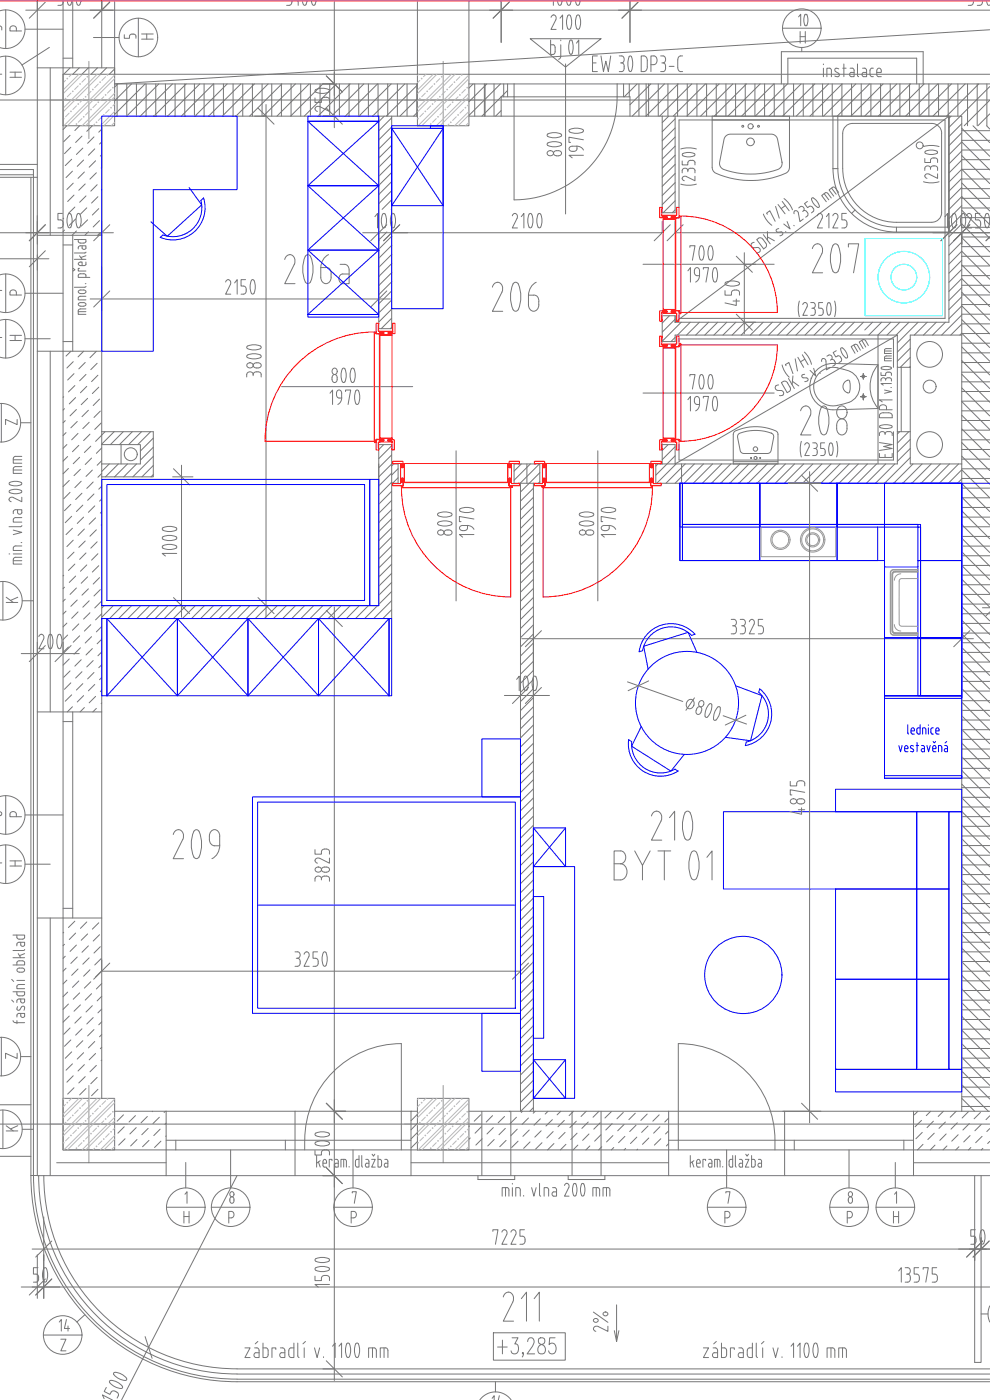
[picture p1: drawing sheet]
<svg xmlns="http://www.w3.org/2000/svg" width="297mm" height="420mm" viewBox="0 0 297 420" stroke-linecap="round" stroke-linejoin="round" font-family="sans-serif">
<defs><g id="words">
<g font-size="19" fill="#767676">
<text x="78" y="88.5">206a</text>
<text x="236.4" y="85.4">207</text>
<text x="140.4" y="96.7">206</text>
<text x="232.8" y="134.1">208</text>
<text x="191.9" y="255.4">210</text>
<text x="44.4" y="261.1">209</text>
</g>
<text font-size="13.2" fill="#767676" x="171.4" y="50.4" transform="rotate(-90 171.4 50.4)">800</text>
<g font-size="12.8" fill="#767676">
<text x="138.3" y="164" transform="rotate(-90 138.3 164)">800</text>
<text x="181" y="164" transform="rotate(-90 181 164)">800</text>
</g>
<g font-size="11" fill="#767676">
<text x="163" y="11.3">2100</text>
<text x="202.8" y="80.4">700</text>
<text x="204.6" y="87.1">1970</text>
<text x="202.8" y="119.2">700</text>
<text x="97.4" y="123.8">1970</text>
</g>
<g font-size="10.6" fill="#767676">
<text x="95.2" y="117.1">800</text>
<text x="204.6" y="125.6">1970</text>
</g>
<text font-size="9.3" fill="#767676" x="235.3" y="9.9">10</text>
<text font-size="8.4" fill="#767676" x="183.4" y="400.8" transform="rotate(-90 183.4 400.8)">2%</text>
<text font-size="6.6" fill="#767676" x="21.9" y="400.8" transform="rotate(-90 21.9 400.8)">14</text>
<g font-size="4.9" fill="#767676">
<text x="1.8" y="10.6">P</text>
<text x="41.3" y="13.1">H</text>
<text x=".4" y="128.8">Z</text>
<text x=".7" y="340.8">K</text>
</g>
<g font-size="4.4" fill="#767676">
<text x="36" y="12.7">5</text>
<text x="1.8" y="24.3">H</text>
<text x="1.8" y="89.6">P</text>
<text x="1.8" y="103.4">H</text>
<text x=".7" y="182">K</text>
<text x="1.8" y="246.2">P</text>
<text x="1.8" y="261.1">H</text>
<text x=".4" y="318.9">Z</text>
</g>
<text font-size="4" fill="#767676" x="146.4" y="421.2">14</text>
<g font-size="2.6" fill="#767676">
<text x="-1.1" y="23.6">1</text>
<text x="-1.1" y="88.5">4</text>
<text x="-1.1" y="102.7">1</text>
<text x="-1.1" y="260.4">1</text>
</g>
</g></defs>
<g fill="none" stroke="#767676" stroke-width=".3">
<path d="M0 7.8l.5 .4v.8M0 3.2a5.8 5.8 0 0 1 7.5 5.6 5.8 5.8 0 0 1-7.5 5.5M0 17.1a5.8 5.8 0 0 1 7.5 5.5 5.8 5.8 0 0 1-7.5 5.6M1.7 3v11.6M1.7 16.8v11.6M7.5 8.8h11.4M7.7 3h289.3M11.2 .3v352.5h285.8M14.8 14.2l-8.2 5.3M18.9 .3v344.8h278.1M18.9 17.5h2.9M18.9 .6a.88 .88 0 0 1-.7 1h-.8"/>
<path d="M20.2 .3l.3 1.1 .4 .2 .4-.2 .3-1.1M21.8 .3v20.1M22.9 .3l.3 1.1 .4 .2 .4-.2 .3-1.1M28 11.3h7.7M30.5 .3v20.1M34.4 .3v22M41.5 5.5v11.6M87.5 .3l.1 .3a.88 .88 0 0 1-.8 1h-.8M89.5 .3v1.3M90.7 .3l.3 1.1M92.1 .3l-.4 1.2-.4 .1-.3-.2M93.4 .3l.3 1.1 .4 .2 .4-.2 .3-1.1"/>
<path d="M100.3 .3v38M125.2 .3v22h-90.8v-1.9h-23.2M140.7 .3v22h156.3M150.4 .3v12.4M159.1 11.6h21.2l-10.6 8.5zM165.2 12v4.3h1l.4-.8M166.6 14.3v1.2M168.3 13.4v3.4a.86 .86 0 0 1-.7 1M169.7 19.2v45M171 12.2a4.8 4.8 0 0 0 .2 4.1h.1a3.3 3.3 0 0 0 .5-3.5l-.2-.6M173 13l.7-1v4.3M177.8 18.9h1.1"/>
<path d="M179.2 16.8h-1.4v4.7h1.4M180.3 16.8l.8 4.7 .7-3.1 .7 3.1 .7-4.7M185.8 16.8h.8a1.08 1.08 0 0 1 .7 1.2 1.08 1.08 0 0 1-1.1 .9M186.6 18.9a.93 .93 0 0 1 .7 1M187.3 19.9v.5M188.8 16.9l.3-.1a3.5 3.5 0 0 1 .6 3.8l-.2 .6-.4 .3a3.6 3.6 0 0 1-.5-3.9zM189 .3v12.4M195.3 19.4h.9M196.2 19.4a1.38 1.38 0 0 0 .9-1.3 1.38 1.38 0 0 0-.9-1.3h-.9v4.7M198.2 16.8h.8a1.08 1.08 0 0 1 .7 1.2 1.08 1.08 0 0 1-1.1 .9M199 18.9a.93 .93 0 0 1 .7 1M199.7 19.9v.5"/>
<path d="M200.8 19.9h1.4M203.3 18l.1 2.3a1.1 1.1 0 0 0 1.4 1.2M204.8 16.8h-.6a1.05 1.05 0 0 0-.8 1.2M240.6 14.3v1.2M247.1 19.2v.2M253.2 19.2v3.8M257.3 19.2v3.4l.3 .4M292.1 .3v.3a.88 .88 0 0 1-.8 1h-.8M294.8 .3v.3a.88 .88 0 0 1-.8 1h-.8M296 .3l.4 1.2h.6M297 8.9l-262.6 16.3h90.8M0 30h297"/>
<path d="M15.1 20.4v50.2M20 37.7l-1.1 1.2M21 20.4l-1.9 1.9M23.8 20.4l-2 1.9M23.9 37.7l-1.4 1.5M26.5 20.4l-1.9 1.9M27.7 37.7l-1.7 1.7M29.3 20.4l-2 1.9M30.5 37.7v291.9M30.5 38.8l-.9 .9M32 20.4l-1.9 1.9M34.4 34.9h90.8"/>
<path d="M34.4 20.7l-1.6 1.6M35.1 25.2v9.7M35.3 25.2l-.9 .9M38 25.2v9.7l9.6-9.7M39.5 25.2l-5.1 5M40.9 25.2v9.7M43.6 25.2l-9.2 9.2M43.8 25.2v9.7M46.7 25.2v9.7M49.6 25.2v9.7M51.8 25.2l-9.7 9.7M52.5 25.2v9.7"/>
<path d="M55.4 25.2v9.7M55.9 25.2l-9.7 9.7M58.3 25.2v9.7M59.9 25.2l-9.6 9.7M61.2 25.2v9.7M64.1 25.2l-9.7 9.7M64.1 25.2v9.7M67 25.2v9.7M68.2 25.2l-9.7 9.7M69.9 25.2v9.7M72.3 25.2l-9.7 9.7M72.8 25.2v9.7"/>
<path d="M75.7 25.2v9.7M76.3 25.2l-9.6 9.7M78.6 25.2v9.7M79.8 31.4v153.8M80.5 25.2l-9.7 9.7M81.5 25.2v9.7M84.4 25.2v9.7M84.6 25.2l-9.7 9.7M87.3 25.2v9.7M88.6 25.2l-9.6 9.7M90.2 25.2v9.7M92.8 25.2l-9.7 9.7"/>
<path d="M93.1 25.2v9.7M94.5 29.4v1.3h1.9v-.7M94.5 32.7l.2 .4 .5 .3M94.8 27.6l-.3-.3a3.1 3.1 0 0 1 3.6-.6l.7 .4-.2 .5M94.8 27.7l2.2 .3 1.6-.3M96 25.2v9.7M96.5 30a1.31 1.31 0 0 1 1.2-.8 1.31 1.31 0 0 1 1.2 .8M96.9 25.2l-9.7 9.7M98.8 31.9v1.5l-3.1-1.5-.7 .1-.5 .7M98.8 30v.7M98.9 25.2v9.7M101 25.2l-9.7 9.7"/>
<path d="M101.8 25.2v9.7M104.7 25.2v9.7M105.1 25.2l-9.7 9.7M107.6 25.2v9.7M109.2 25.2l-9.7 9.7M110.5 25.2v9.7M113.3 25.2l-9.7 9.7M113.4 25.2v9.7M113.6 34.9v63.7h3.9v-63.7M115.3 34.9l-1.7 1.6M116.3 25.2v9.7M117.4 25.2l-9.7 9.7"/>
<path d="M117.5 35.4l-3.9 3.8M117.5 38.1l-3.9 3.9M119.2 25.2v9.7M121.5 25.2l-9.7 9.7M122.1 25.2v9.7M125 25.2v9.7M125.2 25.5l-9.3 9.4M125.2 29.6l-5.2 5.3M125.2 33.7l-1.1 1.2M140.7 25.2h156.3M140.7 34.9h9.7M142 25.2l-1.3 1.2"/>
<path d="M142.4 25.2v9.7M145.3 25.2v9.7M145.5 25.2v9.7M146.1 25.2l-5.4 5.3M148.2 25.2v9.7M150.2 25.2l-9.5 9.4M150.4 34.9h48.3M150.4 34.9v-5.8h38.6v5.8M150.4 33.2l-1.7 1.7M151.1 25.2v3.9M152.3 25.2v3.9M152.3 27.2l-7.7 7.7"/>
<path d="M154.2 25.2v34.8a30.9 30.9 0 0 0 31-30.9v-3.9M187.1 25.2v3.9M187.3 20.4a.93 .93 0 0 1-.7 1.1h-.8M188.8 25.2v3.9M191.2 25.2l-3.9 3.9M191.7 25.2v9.7M193.9 25.2v9.7M194.2 20.1v.4a1.11 1.11 0 0 1-1 1h-.8v-4.7h.8a1.22 1.22 0 0 1 1 1.4v1.9M194.6 25.2v9.7M195.3 25.2l-6.3 6.2M197.5 25.2v9.7M198.7 34.9h86"/>
<path d="M198.7 34.9v28.9h3.9v-28.9M199.4 25.2l-9.7 9.7M199.7 20.4a.93 .93 0 0 1-.7 1.1h-.8M200.4 25.2v9.7M200.6 34.9l-1.9 1.9M202.6 35.7l-3.9 3.8M202.6 38.4l-3.9 3.9M203.3 25.2v9.7M203.5 25.2l-9.7 9.7M206.2 25.2v9.7M207.6 25.2l-9.7 9.7M209.1 25.2v9.7"/>
<path d="M211.7 25.2l-9.7 9.7M212 25.2v9.7M213.7 34.9v15.3l.3 1.1a3.2 3.2 0 0 0 2.2 1.3 25.2 25.2 0 0 0 20.1-1l.6-1.4v-15.3M214.9 25.2v9.7M215.8 25.2l-9.7 9.7M217.8 25.2v9.7M219.9 25.2l-9.7 9.7M220.7 25.2v9.7M223.6 25.2v9.7M224 25.2l-9.7 9.7M226.5 25.2v9.7M228.1 25.2l-9.7 9.7"/>
<path d="M229.4 25.2v9.7M232.2 25.2l-9.7 9.7M232.3 25.2v9.7M234.4 25.2v-9.7h42.6v9.7M235.2 25.2v9.7M236.3 25.2l-9.7 9.7M236.4 25.2v-7.7h38.6v7.7M238.1 25.2v9.7M240.4 25.2l-9.7 9.7M241 25.2v9.7M243 34.9l9.7-9.7-.1 9.7M243.9 25.2v9.7"/>
<path d="M244.5 25.2l-9.7 9.7M246.8 25.2v9.7M247.1 20.5v2.5M248.1 23v-2.5h1l.3 .4v2.1M248.6 25.2l-9.7 9.7M249.7 25.2v9.7M251.4 34.9v15.7h-1.5M251.7 20.7a.63 .63 0 0 0-1-.2 .63 .63 0 0 0 0 .9l.9 .6a.63 .63 0 0 1 .1 .9 .63 .63 0 0 1-.9 0l-.3-.1M252.9 20.5h1M255.1 20.5h.8l.4 .7M255.5 25.2v9.7M256.3 21.2v1.8h-.9a.66 .66 0 0 1-.5-.6 .66 .66 0 0 1 .5-.7h.9"/>
<path d="M256.8 25.2l-9.7 9.7M258.4 25.2v9.7M258.8 20.5h.8l.4 .7v1.8h-.9a.66 .66 0 0 1-.5-.6 .66 .66 0 0 1 .6-.7h.8M260.9 25.2l-9.7 9.7M261.3 25.2v9.7M262 20.5a.73 .73 0 0 0-1 .7l.1 1.3a.74 .74 0 0 0 .9 .5M263.1 21.7h1.3v-.4a.71 .71 0 0 0-.7-.9 .71 .71 0 0 0-.6 .9l.1 1.5 1.2 .2M264.2 25.2v9.7M265 25.2l-9.7 9.7M267.1 25.2v9.7M269.1 25.2l-9.7 9.7M270 25.2v9.7"/>
<path d="M272.9 25.2v9.7M273.2 25.2l-9.7 9.7M275.8 25.2v9.7l9.7-9.7M277.3 25.2l-9.7 9.7M278.7 25.2v9.7M279.6 37h-23.8a2.96 2.96 0 0 0-3 3l.1 10.6a16.1 16.1 0 0 0 16.1 16.1h10.6M279.6 37a2.93 2.93 0 0 1 2.9 3M281.4 25.2l-9.7 9.7M281.6 25.2v9.7M282.5 40v23.8M284.5 25.2v9.7M284.7 34.9h-34.8v15.7"/>
<path d="M284.7 34.9h3.9v65.7M284.7 34.9v61.8h-82.1M284.7 34.9l-82.1 61.8M285.4 34.9l-.7 .6M287.4 25.2v9.7M288.6 37.1l-3.9 3.9M288.6 38.5l8.4 8.4M288.6 39.2h8.4M288.6 39.9l-3.9 3.8M289.6 25.2l-9.7 9.7M290.3 25.2v12.5M291.9 37.7l5.1 5.1"/>
<path d="M293.2 25.2v12.5M293.7 25.2l-9.7 9.7M296 37.7l1 1M296.1 25.2v12.5M297 26l-12.3 12.2M297 30.1l-7.7 7.6M297 34.2l-3.6 3.5M0 50.9h10l.1 301.9a61.1 61.1 0 0 0 61 61.1h225.9M0 53.2h11.2M0 52.5h10M0 49.3h11.2M9.3 53.2v299.6a61.9 61.9 0 0 0 61.8 61.9h225.9"/>
<path d="M21 40.6l-1.9 1.9M21.3 44.2l-2 1.9M21.5 47.8l-1.9 1.9M21.7 51.4l-1.9 1.9M22 55l-1.9 1.9M22.2 58.5l-1.9 2M24.6 40.9l-1.9 1.9M24.8 44.5l-1.9 1.9M25.1 48l-1.9 1.9M25.3 51.6l-1.9 1.9M25.6 55.2l-2 1.9M25.8 58.8l-1.9 1.9"/>
<path d="M28.2 41.1l-1.9 1.9M28.4 44.7l-1.9 1.9M28.7 48.3l-1.9 1.9M28.9 51.9l-1.9 1.9M29.1 55.4l-1.9 2M29.4 59l-1.9 1.9M30.5 42.6l-.6 .6M30.5 46.4l-.4 .4M30.5 50.2l-.1 .2M117.5 40.8l-3.9 3.9M117.5 43.6l-3.9 3.8M117.5 46.3l-3.9 3.9"/>
<path d="M117.5 49l-3.9 3.9M117.5 51.8l-3.9 3.8M117.5 54.5l-3.9 3.9M117.5 57.2l-3.9 3.9M117.5 60l-2.9 2.8M202.6 54.8l-3.9 3.9M202.6 57.5l-3.9 3.9M202.6 41.1l-3.9 3.9M202.6 43.9l-3.9 3.8M202.6 46.6l-3.9 3.9M202.6 49.3l-3.9 3.9M202.6 52.1l-3.9 3.8"/>
<path d="M204.3 55.3l2.6 .3 2-.3M204.3 44.7l2.6-.3 2 .3M204.7 51.9v-.7a.88 .88 0 0 1 .8-.7 .88 .88 0 0 1 .9 .7 1.16 1.16 0 0 1 1.1-.7 1.16 1.16 0 0 1 1 .7v.7M204.7 48.3v1.2h1.7v-.7M204.8 46.2a3.8 3.8 0 0 1 3.7 0v.2a2.71 2.71 0 0 1-3.1 .5l-.5-.1zM206 53a.75 .75 0 0 0-1.2 .2 .75 .75 0 0 0 .5 1M206.4 51.2v.3M207.2 48.1h.5M207.3 48.1l-.7 .2-.2 .5M207.7 48.1l.8 .4v1M208.5 52.9v1.4l-2.5-1.3M217.8 40.8l1.3-.5h12.3l1.1 .3 .5 .5 .3 .7 1.3 6.9-.3 1.5a3.3 3.3 0 0 1-2.2 1.1 22.8 22.8 0 0 1-15.6-.9l-.6-1v-.7l1.3-6.9z"/>
<path d="M235.2 59.6l1.4 1.3 1.2 2.1M243.6 59.4a2.73 2.73 0 0 1 2.1 2.8 2.82 2.82 0 0 1-2.2-2.6zM247.3 58.1l1.4 1.9M248.4 58.1l1 1.3M248.4 58.1l-.6-.3-1.3 .9 1.4 1.8M249.5 56.5l1.4 1.8M249.8 56.2l-1 .8 1.3 1.9M249.8 56.2l.4-.1 .5 .3M249.9 50.6a19 19 0 0 0 19.1 19M250.6 56.4l1 1.3M251.4 50.6a17.6 17.6 0 0 0 17.6 17.6M277.1 54.5l2 .4 2.7-.4"/>
<path d="M277.1 44l2.7-.3 2 .3M277.5 47.6v1.2h1.7v-.7a1.17 1.17 0 0 1 1.1-.7 1.17 1.17 0 0 1 1 .7M277.5 52.8l.2 .5 .4 .2M279.2 50.5a1.16 1.16 0 0 1 1.1-.7 1.16 1.16 0 0 1 1 .7M279.2 50.5v.3M279.2 50.5a.88 .88 0 0 0-.8-.7 .88 .88 0 0 0-.9 .7v.7M281.1 45.4l.2 .3-.2 .3M281.1 45.4a3.3 3.3 0 0 0-3.6 .3 3.3 3.3 0 0 0 3.6 .3M281.3 52.2v1.3l-2.8-1.3-.8 .2-.2 .4M281.3 48.1v.7M281.3 50.5v.7M284.7 54.7l3.9-3.9 8.4 8.4"/>
<path d="M284.7 46.5l3.9-3.9 8.4 8.4M288.6 59l8.4 8.4M288.6 54.9l8.4 8.4M288.6 46.7l8.4 8.4M288.6 59.5h8.4M288.6 56.6h8.4M288.6 53.7h8.4M288.6 50.8h8.4M288.6 47.9h8.4M288.6 45h8.4M288.6 42.1h8.4M288.6 53.5l-3.9 3.9"/>
<path d="M288.6 56.3l-3.9 3.8M288.6 45.3l-3.9 3.9M288.6 48l-3.9 3.9M288.6 59l-3.9 3.9M0 69.9h34M0 77.7h14.7M11.2 70.6h19.3M18.7 64.1h-1.3v1.9h.8a.88 .88 0 0 1 .7 .9M18.9 73.5h2.9M18.9 67.4a.88 .88 0 0 1-.7 1h-.8M19.1 65.5l-.2 .2M19.3 69.1l-.4 .4"/>
<path d="M20.5 68.2a4.2 4.2 0 0 1 .2-4.1h.2a3 3 0 0 1 .6 3.5l-.2 .6M20.5 68.1l.4 .3 .4-.3M21.8 70.6v34.8M22.3 71.9h3.5l-.1 .8-.6 .2M22.3 77.8h3.5M22.5 62.1l-2 2M22.7 65.7l-1.9 1.9M22.9 69.3l-1.3 1.3M23.2 68.1l.4 .3 .4-.3M23.5 71.9l.1 .8 .6 .2M23.9 76.8l.7 1M24 64.3l-.4-.2a3 3 0 0 0-.6 3.5l.2 .6"/>
<path d="M24 64.3l.4 1.6-.4 2.3M24.2 73h.9M24.6 73.8v.6a.6 .6 0 0 0 .6 .4 .6 .6 0 0 0 .6-.4v-.6h-1.6l-.6 .2-.1 .7M25.8 78.6v.7l-.3 .4h-1.3a.57 .57 0 0 1-.7-.5 .57 .57 0 0 1 .7-.6h.4v1.1M25.8 76.8l-1.6 .5M25.8 75.7l-.4 .2h-3.1M26 62.4l-1.9 1.9M26.3 66l-1.9 1.9M26.5 69.6l-1 1M29.6 62.6l-1.9 1.9M29.9 66.2l-1.9 1.9M30.1 69.8l-.8 .8"/>
<path d="M108.8 69.9h13.5M112.5 65l.8-.9v4.3M114.8 64.3l-.4 1.6 .4 2.3M114.8 64.3l.4-.2a3 3 0 0 1 .6 3.5l-.2 .6M114.8 68.1l.4 .3 .4-.3M116.1 69.6l-2.5 2.5M117.5 68.2a4.2 4.2 0 0 1 .3-4.1h.1a3 3 0 0 1 .6 3.5l-.2 .6M117.5 66.4v3.5h81.2v-3.5M117.5 62.7l-.1 .1M117.5 70.9l-3.9 3.9M117.5 73.6l-3.9 3.9M117.5 76.4l-3.9 3.8"/>
<path d="M117.5 79.1l-3.9 3.9M117.5 68.1l.4 .3 .4-.3M154.5 64.1l.7 .4v.8l-1.5 3.1h1.6M154.5 64.1l-.5 .1-.3 .6M156.4 65l.8-.9v4.3M158.7 68.1l.4 .3 .4-.3M159.5 64.3l-.4-.2a3 3 0 0 0-.6 3.5l.2 .6M159.5 64.3l.4 1.6-.4 2.3M161.4 68.1l.4 .3 .4-.3M161.4 68.2a4.3 4.3 0 0 1 .3-4.1h.1a2.96 2.96 0 0 1 .6 3.5l-.2 .6M192.9 79.3h39.4M202.6 66.4v3.5h82.1v-3.5"/>
<path d="M202.6 60.3l-3.6 3.5M202.6 63l-.9 .8M203.7 62.2v-26.2h79.8v59.5h-79.8v-.7M223.3 75.8v24.4M226.3 72.7a.83 .83 0 0 0-1 .8 .83 .83 0 0 0 .9 .8h1a.84 .84 0 0 1 .9 1 .84 .84 0 0 1-1.2 .6M227 71.9l.6-.4a.96 .96 0 0 1 1.3 .3l.8 1.1a.98 .98 0 0 1 0 1.4l-.6 .4zM229 70.4l2.1 2.8M229 64.2l.9 1.7 1.7 1.7M230.2 64.3l-.2-.3 1-.8 1.6 3.2M232.7 62l1.1 3.5M233.4 61.4l2.1 2.8M234.7 60.5l2.1 2.7"/>
<path d="M235.6 61.7l-1.2 .9M239.6 63.9a.67 .67 0 0 0-.8-.7 .67 .67 0 0 0-.5 1M240.1 62l-.5 .4M240.1 62a.79 .79 0 0 1 1 .3 .79 .79 0 0 1 0 1M241.1 63.3l-.3 .2M241.1 63.3l.5-.1 .4 .3M242 63.5l.3 .3M242.3 60.5l-.9 .6 .9 1.2 1-.4 .7 .6M244 63.5l-.5 .4M244 62.5l.2 .5-.2 .5M256.5 63l-1 1.1M279.9 69.9h13.5"/>
<path d="M282.5 63.8a2.93 2.93 0 0 1-2.9 2.9M283.5 65l.8-.9v4.3M284.7 68.2h-15.7v1.4h15.7M284.7 79.3l3.9-3.9 8.4 8.4M284.7 71.1l3.9-3.9 8.4 8.4M285.1 69.9h11.9M285.9 68.2a4.2 4.2 0 0 1 .2-4.1h.2a3 3 0 0 1 .5 3.5l-.1 .6M285.9 68.1l.4 .3 .4-.3M288.6 69.9v3.4M288.6 79.5l8.4 8.4M288.6 71.3l8.4 8.4M288.6 63.1l8.4 8.4"/>
<path d="M288.6 79.8h8.4M288.6 76.9h8.4M288.6 74h8.4M288.6 71.1h8.4M288.6 65.3h8.4M288.6 62.4h8.4M288.6 69.9l-3.9 3.9M288.6 61.7l-3.9 3.9M288.6 64.5l-3.9 3.8M288.6 72.7l-3.9 3.8M288.6 78.1l-3.9 3.9M288.6 68.1l.4 .3 .4-.3"/>
<path d="M289.4 68.2a4.3 4.3 0 0 0-.3-4.1h-.1a2.96 2.96 0 0 0-.6 3.5l.2 .6h8.4M290 64.8a.84 .84 0 0 1 1.2-.6 .84 .84 0 0 1 .2 1.3l-1.4 2.9h1.5M294 64.1h-1.3v1.9h.8a.88 .88 0 0 1 .7 .9M294.2 67a1.13 1.13 0 0 1-.7 1.4h-.8M295.8 68.1l.4 .3 .4-.3M296.6 68.2a4.3 4.3 0 0 0-.3-4.1h-.1a2.77 2.77 0 0 0-.7 3.1l.3 1M0 82.5a5.8 5.8 0 0 1 7.5 5.5 5.8 5.8 0 0 1-7.5 5.5M0 96.1a5.8 5.8 0 0 1 7.5 5.6 5.8 5.8 0 0 1-7.5 5.5M1.7 82.2v11.6M1.7 95.9v11.6M7.5 88h11.4M21.9 80.5l.6 .4-.6 .4"/>
<path d="M23.5 93.5h2.3M23.7 91l1.3-.2a.58 .58 0 0 1 .8 .6 .58 .58 0 0 1-.8 .5l-1.3-.2a.44 .44 0 0 1 0-.7zM23.9 80.5h-.4v.8h2.3M24.2 88.1h.8M24.2 88.1a.57 .57 0 0 1-.7-.5 .57 .57 0 0 1 .7-.6h.8a.57 .57 0 0 1 .8 .6 .57 .57 0 0 1-.8 .5M25.6 85.1h.2M25.8 92.7l-2 .1-.3 .4v1.1h2.3M25.8 88.9l-2 .1-.3 .4v.6h2.3M25.8 83.2v-.6l-.3-.4h-1.7l-.3 .4v.6h3.4M25.8 85.9l-.4 .3h-3.1M27.1 89.7h90M67.7 84.6a.84 .84 0 0 1 1.2-.5 .84 .84 0 0 1 .2 1.3l-1.4 2.9h1.5"/>
<path d="M70.4 84.9l.8-1v4.4M117.5 81.9l-3.9 3.8M117.5 84.6l-3.9 3.8M117.5 87.3l-3.9 3.9M117.5 90l-3.9 3.9M117.5 92.8l-3.9 3.8M117.5 95.5l-3.1 3.1M117.5 98.3l-.4 .3M200.9 94.8l-2.2 2.1M202.6 96.7v-1.9h-3.9v7.7h3.9v-1.9h66.6M202.6 95.8l-3.9 3.9M204.4 96.7l-5.7 5.7"/>
<path d="M207.1 96.7l-3.8 3.9M209.8 96.7l-3.8 3.9M212.6 96.7l-3.9 3.9M215.3 96.7l-3.8 3.9M218.1 96.7l-3.9 3.9M220.8 96.7l-3.9 3.9M220.9 89.7v2l-3.4-.8M223.5 96.7l-3.8 3.9M226.3 96.7l-3.9 3.9M229 96.7l-3.9 3.9M231.7 96.7l-3.8 3.9M234.5 96.7l-3.9 3.9"/>
<path d="M237.2 96.7l-3.9 3.9M239.8 90.4l-.3 2 .3 2.6M239.9 96.7l-3.8 3.9M241.6 90.8l.4 .2 .2 .8-1.3 2.8h1.3M242.7 96.7l-3.9 3.9M243.6 92.5h.3M243.9 90.8a.88 .88 0 0 1 .7 .8 .88 .88 0 0 1-.7 .9M243.9 92.5a1.16 1.16 0 0 1 .7 1.1 1.16 1.16 0 0 1-.7 1h-.7M245.4 96.7l-3.9 3.9M246.8 90.8h-1.2v1.7h.7a1.18 1.18 0 0 1 .7 1.1 1.18 1.18 0 0 1-.7 1h-.7M248.1 96.7l-3.8 3.9M248.4 94.4l.3 .2 .3-.2"/>
<path d="M248.4 91l-.4 1.7 .4 1.7M249 91l.4 1.7-.4 1.7M250.4 90.4l.4 2-.4 2.6M250.9 96.7l-3.9 3.9M253.6 96.7l-3.9 3.9M256.3 96.7l-3.8 3.9M259.1 96.7l-3.9 3.9M261.8 96.7l-2.3 2.3M264.5 96.7l-3.8 3.9M267.3 96.7l-3.9 3.9v38.6M270 96.7l-3.9 3.9M272.7 96.7l-3.8 3.9"/>
<path d="M275.5 96.7l-6.3 6.2M278.2 96.7l-3.9 3.9M280.9 96.7l-3.8 3.9M283.7 96.7l-3.9 3.9M284.7 95.7l3.9-3.9 8.4 8.4M288.6 95.9l8.4 8.4M288.6 87.7l8.4 8.4M288.6 83.6l8.4 8.4M288.6 97.2h8.4M288.6 94.3h8.4M288.6 91.4h8.4M288.6 88.5h8.4"/>
<path d="M288.6 85.6h8.4M288.6 82.7h8.4M288.6 89.1l-3.9 3.8M288.6 94.5l-6.1 6.1M288.6 80.9l-3.9 3.8M288.6 83.6l-3.9 3.9M288.6 86.3l-3.9 3.9M288.6 97.3l-3.3 3.3M7.5 101.7h7.6M11.2 105.4h19.3M15.1 105.4v108.3M18.9 102.5h2.9"/>
<path d="M19.1 119.1l-.2 .2M21.3 105.4l-1.5 1.5M22 108.5l-1.9 1.9M22.2 112.1l-1.9 1.9M22.5 115.7l-2 1.9M22.7 119.3l-1.9 1.9M25.1 105.4l-1.7 1.7M25.6 108.8l-2 1.9M25.8 112.4l-1.9 1.9M26 116l-1.9 1.9M26.3 119.5l-1.9 2M28.9 105.4l-1.9 2"/>
<path d="M29.1 109l-1.9 1.9M29.4 112.6l-1.9 1.9M29.6 116.2l-1.9 1.9M29.9 119.8l-1.9 1.9M74.1 104a4.2 4.2 0 0 1 4.3 .1v.1a2.96 2.96 0 0 1-3.6 .6l-.7-.3zM74.3 106.6l-.3 .3a3.1 3.1 0 0 0 3.6 .6l.8-.4-.3-.5M74.3 106.5l2.2-.3 1.6 .3M74.3 109.1a.85 .85 0 0 1 1.4 0 .85 .85 0 0 1-.3 1.3 .83 .83 0 0 1-1.1-.2 .83 .83 0 0 1 0-1.1zM75.9 112.4v.4M76.9 111.6a1.14 1.14 0 0 1 1.5 .8v.7M76.9 108.9a.9 .9 0 0 1 1.2 .2 .9 .9 0 0 1 0 1.1l-1.2 .2M76.9 111.6a.88 .88 0 0 0-.9 .8 .99 .99 0 0 0-1-.8 .99 .99 0 0 0-1 .8v.7"/>
<path d="M76.9 108.9a.79 .79 0 0 0-.9 .8 .79 .79 0 0 0 .9 .7M84.5 116h39.3M192.9 118h39.4M202.6 101.3l-1.3 1.2M203.7 102.5v-.8h64.4v8.5M234.7 109.5l.6 1.7 1.5 2M235.8 109.7l-.2-.3 1.1-.6 1.2 3.3M238.6 107.7l.7 3.6M239.4 107.2l1.7 3.1M240.7 106.5l1.8 3M241.3 105.7l1.2 1.4 1 2.2M241.5 107.8l-1.3 .8"/>
<path d="M244.1 110.5l.7 2.4-1.7-1.7M246 111.9l.1 .2M247.8 108.4l.2 2.6 1-.6M247.8 108.4a.68 .68 0 0 0-.7-.8 .68 .68 0 0 0-.6 .9M248.1 106.9l.5-.3a.79 .79 0 0 1 1 .3 .79 .79 0 0 1-.2 1M249.4 107.9l-.2 .2M249.4 107.9h.5l.5 .4M250.3 108.3l.4 .9-.8 .7M250.9 105.3l-.9 .5 .8 1.3 .7-.3 .7 .4M252.2 107.2l.2 .3M252.4 107.5v.8l-.7 .5M254.3 107.1a2.92 2.92 0 0 0-1.9-2.7 2.72 2.72 0 0 0 1.7 3l.2-.3"/>
<path d="M256.2 103.5l1.1 2.1M258.1 105.1l-1.1-1.8-.5 .1-1.1 .6 1.1 2M258.6 102.2l1.2 2M259 112.1v1.7M259.7 102.3l-.6-.4-1.3 .7 1.2 2M259.7 102.3l.8 1.4M263.5 109.5a10 10 0 0 0 0 13M264.3 111.8v.9h1.4v-.5M264.5 110.7l1.4 .3 1.4-.3M264.5 110.2l1.4-.2 1.4 .2M264.5 110.2l-.1 .3 .1 .2M265.4 107.5h2.1"/>
<path d="M265.4 105.3h2.1M266.8 111.7h-.6l-.5 .5M266.8 111.7l.5 .1 .2 .4M267.3 110.2l.2 .3-.2 .2M267.5 106.8l-1.8 .1-.3 .4v1h2.1M267.5 104.6l-1.8 .1-.3 .4v1h2.1M267.5 112.2v.5M269.2 100.6v9.6h3.9M269.2 100.6l-66.6 38.6v-5.8h-3.9v5.8M269.2 110.2v29h-72.4v5.8h91.8M270.4 110.2v19.4M273.1 101.8l-3.9 3.9"/>
<path d="M273.1 104.5l-3.9 3.9M273.1 107.3l-3 2.9M273.1 110l-.2 .2M288 100.6l.6-.6 8.4 8.4M288.6 100.6v232.9M288.6 100.6h-15.5v38.6h15.5M288.6 116.4l8.4 8.4M288.6 112.3l8.4 8.4M288.6 108.2l8.4 8.4M288.6 104.1l8.4 8.4M288.6 117.5h8.4M288.6 114.6h8.4"/>
<path d="M288.6 111.7h8.4M288.6 108.8h8.4M288.6 105.9h8.4M288.6 103h8.4M288.6 100.1h8.4M0 121.1a5.8 5.8 0 0 1 6.2 5.8 5.8 5.8 0 0 1-6.2 5.8M.4 121.1v11.6M4 138h2.5M6.2 126.9h3.1M6.5 137h-2l-.5 .6v1.4h2.5M19.3 122.7l-.4 .4M19.6 126.2l-.7 .7"/>
<path d="M19.8 129.8l-.9 .9M20.1 133.4l-1.2 1.2M20.3 137l-1.4 1.4M22.9 122.9l-1.9 1.9M23.2 126.5l-1.9 1.9M23.4 130.1l-1.9 1.9M23.6 133.7l-1.9 1.9M23.9 137.2l-1.9 2M26.5 123.1l-1.9 2M26.8 126.7l-2 1.9M27 130.3l-1.9 1.9M27.2 133.9l-1.9 1.9"/>
<path d="M27.5 137.5l-1.9 1.9M30.1 123.4l-1.9 1.9M30.4 127l-2 1.9M30.5 129.6h15.5v13.5h-15.5M30.5 133.4h11.6v5.8h-11.6M30.5 134.4l-1.6 1.7M30.5 138.3l-1.4 1.3M31.5 129.6l-2.8 2.9M32.8 139.2l-2.3 2.3M34.2 129.6l-3.7 3.7M35.5 139.2l-3.9 3.9M36.3 133.4v5.8"/>
<path d="M37 129.6l-3.9 3.8M38.2 139.2l-3.8 3.9M39.7 129.6l-3.8 3.8M41 139.2l-3.9 3.9M42.5 129.6l-3.9 3.8M45.2 129.6l-3.9 3.8M46 131.5l-3.9 3.9M46 134.2l-3.9 3.9M46 137l-6.1 6.1M46 139.7l-3.4 3.4M54.5 139.6v45.6M115.1 133.4l-1.5 1.5"/>
<path d="M117.5 133.8l-3.9 3.8M117.5 136.5l-3.9 3.9M118.1 139.2l-.6 .6M136.8 135.3v45M154.2 139.2h7.8v5.8h-7.8zM156.4 139.2l-2.2 2.2M158.1 139.2v5.8M159.1 139.2l-4.9 4.9M161.9 139.2l-5.8 5.8M179.4 135.3v45M197.4 139.2l-.6 .7M200.5 133.4l-1.8 1.8"/>
<path d="M202.6 134.1l-3.9 3.8M202.6 136.8l-5.8 5.8M202.9 139.2l-5.8 5.8M204.5 139.2v5.8M205.6 139.2l-5.8 5.8M208.3 139.2l-5.8 5.8M211.1 139.2l-5.8 5.8M213.8 139.2l-5.8 5.8M216.5 139.2l-5.8 5.8M219.3 139.2l-5.8 5.8M220 138.6h13.4M221.5 130.3a12.1 12.1 0 0 1 10.4 0l.2 .9-.7 4-.3 .5-.8 .4h-7.1l-.6-.2-.5-.7-.8-4z"/>
<path d="M222 139.2l-5.8 5.8M224.7 139.2l-5.8 5.8M227.5 139.2l-5.8 5.8M230.2 139.2l-5.8 5.8M232.9 139.2l-5.8 5.8M233.4 130.3l-.2-.6a13.6 13.6 0 0 0-13 0l-.2 .6v8.9M235.7 139.2l-5.8 5.8M238.4 139.2l-5.8 5.8M241.1 139.2l-5.8 5.8M243.9 139.2l-5.8 5.8M246.6 139.2l-5.8 5.8M249.3 139.2l-5.8 5.8"/>
<path d="M249.9 123a7 7 0 0 1-6.9-7 7 7 0 0 1 6.9-6.9l13.5 .4v13.1l-13.5 .4M252.1 139.2l-5.8 5.8M254.7 120.8a5.1 5.1 0 0 0 3.2-5.6 5.1 5.1 0 0 0-4.7-4.4 6.5 6.5 0 0 0-7.6 1.3 5.8 5.8 0 0 0-.7 6.9 5.8 5.8 0 0 0 6.4 2.7M254.8 139.2l-5.8 5.8M257.5 139.2l-5.8 5.8M260.3 139.2l-5.8 5.8M263 139.2l-5.8 5.8M263.9 136.1v1.2h3.8v-1.2M263.9 132.8l3.8 .6-2.6 .6 2.6 .6-3.8 .6M263.9 122.2v.8h3.8M265.7 139.2l-5.8 5.8M266.5 123.9a1.05 1.05 0 0 1 1.2 .8v.7h-3.8v-.7"/>
<path d="M266.9 129.5l.7 .4 .1 .8M267.5 127.8l.2 .2-.2 .3M267.7 120h-3.8l.8 .6M268.1 129.6v8.5h-64.4v-4.7M268.5 139.2l-5.8 5.8M269.2 129.6h3.9M269.9 129.6l-.7 .7M272.7 129.6l-3.5 3.4M273.1 131.9l-3.9 3.8M273.1 134.6l-3.9 3.9M273.1 137.3l-7.7 7.7M273.9 139.2l-5.8 5.8"/>
<path d="M276.7 139.2l-5.8 5.8M279.4 139.2l-5.8 5.8M282.2 139.2l-5.8 5.8M284.9 139.2l-5.8 5.8M287.6 139.2l-5.8 5.8M288.6 136.9l8.4 8.4M288.6 132.8l8.4 8.4M288.6 128.7l8.4 8.4M288.6 124.6l8.4 8.4M288.6 120.5l8.4 8.4M288.6 137.8h8.4M288.6 134.9h8.4"/>
<path d="M288.6 132h8.4M288.6 129.1h8.4M288.6 126.2h8.4M288.6 123.3h8.4M288.6 120.4h8.4M4 159.1l2.5 .7-2.5 .6M4 141.1h2.5M4 149.3a.75 .75 0 0 0-1.2 .2 .75 .75 0 0 0 .5 1.1M5.3 153v.8M5.3 153.8a.66 .66 0 0 0 .6 .5 .66 .66 0 0 0 .7-.5M6.3 147.2l.2 .3-.2 .4M6.3 144.8l.2 .3-.2 .4"/>
<path d="M6.3 147.2a3.3 3.3 0 0 0-3.6 .3 3.3 3.3 0 0 0 3.6 .3M6.3 144.8a3.3 3.3 0 0 0-3.6 .3 2.71 2.71 0 0 0 3.1 .6l.5-.2M6.5 155.3l-2 .1-.5 .5v.8h2.5M6.5 153.8v-.8h-1.7l-.7 .3-.1 .9M6.5 149.2v1.4l-2.5-1.3M6.5 140l-2 .1-.5 .5v1.5h2.5M6.6 157.7l-.5 .4h-3.4M20.5 140.6l-1.6 1.6M20.8 144.2l-1.9 1.8M21 147.8l-1.9 1.9M21.3 151.4l-2 1.9M21.5 154.9l-1.9 2"/>
<path d="M21.7 158.5l-1.9 1.9M24.1 140.8l-1.9 1.9M24.4 144.4l-1.9 1.9M24.6 148l-1.9 1.9M24.8 151.6l-1.9 1.9M25.1 155.2l-1.9 1.9M25.3 158.8l-1.9 1.9M27.7 141.1l-1.9 1.9M28 144.7l-2 1.9M28.2 148.3l-1.9 1.9M28.4 151.8l-1.9 2M28.7 155.4l-1.9 1.9"/>
<path d="M28.9 159l-1.9 1.9M30.5 142.1l-1.1 1.1M30.5 145.9l-.9 .9M30.5 149.8l-.6 .6M30.5 153.6l-.4 .4M30.5 157.4l-.1 .2M34.4 143.1h.1M46 142.4l-.7 .7M48.9 159.1l2.2 .4 1.7-.4M48.9 159.1l-.2-.4a3 3 0 0 1 3.6-.5l.7 .4-.2 .5M51.8 143.1h6.1M113.6 143.1l3.9-3.9h1.9v5.8h-1.9"/>
<path d="M117.5 142l-3.9 3.9M117.5 144.7l-3.9 3.9M117.5 147.4l-3.9 3.9M117.5 150.2l-3.9 3.9M117.5 152.9l-3.9 3.9M117.5 155.7l-3.9 3.8M117.5 158.4l-3.9 3.8M119.4 140.7l-1.9 1.9M119.4 143.4l-1.6 1.6M156.2 145v188.5M160 145v188.5M160 146.5l-3.8 3.9"/>
<path d="M160 149.3l-3.8 3.8M160 152l-3.8 3.9M160 154.7l-3.8 3.9M160 157.5l-3.8 3.8M162 141.9l-5.8 5.8M162 144.6l-.5 .4M242.9 141.5v195.5M284.5 145l4.1-4 8.4 8.4h-8.4M288.6 157.4l8.4 8.4M288.6 153.3l8.4 8.4M288.6 149.2l8.4 8.4M288.6 145.1l8.4 8.4"/>
<path d="M288.6 158.1h8.4M288.6 155.2h8.4M288.6 152.3h8.4M288.6 146.5h8.4M288.6 143.6h8.4M288.6 140.7h8.4M288.6 143.7l-1.3 1.3M0 174.6a5.8 5.8 0 0 1 6.7 5.7 5.8 5.8 0 0 1-6.7 5.7M.9 174.5v11.6M2.7 166.2h.2M4 168.3h2.5M4 166.2h2.5"/>
<path d="M6.3 162.8h.2M6.5 167.3h-2l-.5 .6v1.4h2.5M6.5 163.9h-2l-.5 .5v.8h2.5M19.1 172.7l-.2 .1M19.3 176.2l-.4 .5M19.6 179.8l-.7 .7M22 162.1l-1.9 1.9M22.2 165.7l-1.9 1.9M22.5 169.3l-2 1.9M22.7 172.9l-1.9 1.9M22.9 176.5l-1.9 1.9M25.6 162.4l-2 1.9"/>
<path d="M25.8 165.9l-1.9 2M26 169.5l-1.9 2M26.3 173.1l-1.9 1.9M26.5 176.7l-1.9 1.9M29.1 162.6l-1.9 1.9M29.4 166.2l-1.9 1.9M29.6 169.8l-1.9 1.9M29.9 173.4l-1.9 1.9M30.1 177l-1.9 1.9M48.8 163.9a4.1 4.1 0 0 1 4.2 .1v.2a3.1 3.1 0 0 1-3.5 .5l-.7-.3zM48.9 161.9l1.7 .3 2.2-.3M48.9 161.8l-.2-.4a3 3 0 0 1 3.6-.5l.7 .4-.2 .5"/>
<path d="M53 166.1h-4.3l.9 .8M117.5 161.1l-3.9 3.9M117.5 163.9l-3.9 3.8M117.5 166.6l-3.9 3.9M117.5 169.3l-3.9 3.9M117.5 172.1l-3.9 3.8M117.5 174.8l-3.9 3.8M117.5 177.5l-3.9 3.9M160 173.9l-3.8 3.8M160 179.3l-3.8 3.9M160 160.2l-3.8 3.9M160 171.1l-3.8 3.9"/>
<path d="M160 162.9l-3.8 3.9M160 165.7l-3.8 3.8M160 168.4l-3.8 3.9M160 176.6l-3.8 3.9M288.6 177.9l8.4 8.4M288.6 173.8l8.4 8.4M288.6 169.7l8.4 8.4M288.6 165.6l8.4 8.4M288.6 161.5l8.4 8.4M288.6 178.4h8.4M288.6 175.5h8.4M288.6 172.6h8.4"/>
<path d="M288.6 169.7h8.4M288.6 166.8h8.4M288.6 163.9h8.4M288.6 161h8.4M6.4 196.2h17.4M6.7 180.3h3.3M12.4 190.4l.7 .4 .1 .8-1.6 3.1h1.6M12.4 190.4l-.5 .1-.2 .6M14.7 190.6l-.4 1.6 .4 2.3M14.7 190.6l.4-.2a3 3 0 0 1 .6 3.5l-.4 .8-.6-.3M17.4 190.6l-.4 1.6 .4 2.3M17.5 190.6l.3-.2a3 3 0 0 1 .6 3.5l-.4 .8-.5-.3"/>
<path d="M18.9 192.7v3.5M19.8 183.4l-.9 .9M20.1 187l-1.2 1.1M20.3 190.6l-1.4 1.4M20.5 194.2l-1.6 1.6M20.8 197.8l-1.9 1.8M23.2 180.1l-1.9 1.9M23.4 183.6l-1.9 2M23.6 187.2l-1.9 1.9M23.9 190.8l-1.9 1.9M24.1 194.4l-1.9 1.9M24.4 198l-1.9 1.9"/>
<path d="M26.8 180.3l-2 1.9M27 183.9l-1.9 1.9M27.2 187.5l-1.9 1.9M27.5 191.1l-1.9 1.9M27.7 194.6l-1.9 2M28 198.2l-2 2M30.4 180.5l-2 2M30.5 181.8h83.1v-48.4h3.9v52.2h-87M30.5 184.2l-1.8 1.8M30.5 188l-1.6 1.6M30.5 191.8l-1.4 1.4M30.5 195.7l-1.1 1.1"/>
<path d="M30.5 199.5l-.9 .9M31.3 181.8l-.8 .7M34 181.8l-3.5 3.4M36.7 181.8l-3.8 3.8M39.5 181.8l-3.9 3.8M42.2 181.8l-3.9 3.8M44.9 181.8l-3.8 3.8M47.7 181.8l-3.9 3.8M50.4 181.8l-3.9 3.8M53.1 181.8l-3.8 3.8M55.9 181.8l-3.9 3.8M58.6 181.8l-3.9 3.8"/>
<path d="M61.3 181.8l-3.8 3.8M64.1 181.8l-3.9 3.8M66.8 181.8l-3.9 3.8M69.5 181.8l-3.8 3.8M72.3 181.8l-3.9 3.8M75 181.8l-3.9 3.8M77.7 181.8l-3.8 3.8M80.5 181.8l-3.9 3.8M83.2 181.8l-3.9 3.8M85.9 181.8l-3.8 3.8M88.7 181.8l-3.9 3.8M91.4 181.8l-3.9 3.8"/>
<path d="M94.1 181.8l-3.8 3.8M96.9 181.8l-3.9 3.8M99.6 181.8l-3.9 3.8M100.3 182.1v232.2M102.3 181.8l-3.8 3.8M105.1 181.8l-3.9 3.8M107.8 181.8l-3.9 3.8M110.5 181.8l-3.8 3.8M113.3 181.8l-3.9 3.8M117.5 180.3l-5.4 5.3M117.5 183l-2.6 2.6M156.5 191.7h135.6"/>
<path d="M160 190.3l-3.8 3.8M160 193l-3.8 3.9M160 195.7l-3.8 3.9M160 182.1l-3.8 3.8M160 184.8l-3.8 3.9M160 187.5l-3.8 3.9M160 198.5l-3.8 3.8M219.4 185.9h.8a.99 .99 0 0 1 .8 .9 .99 .99 0 0 1-.8 1M219.8 187.8h.4M220.2 187.8a.88 .88 0 0 1 .8 1M220.9 188.8v.5M221 189.3a.88 .88 0 0 1-.8 .9h-.8"/>
<path d="M222.1 185.9h.8a.99 .99 0 0 1 .7 .9 .99 .99 0 0 1-.7 1M222.5 187.8h.4M222.9 187.8a1.31 1.31 0 0 1 .8 1.2 1.31 1.31 0 0 1-.8 1.2h-.8M224.8 186.6a.84 .84 0 0 1 1.2-.6 .84 .84 0 0 1 .2 1.3l-1.4 2.9h1.6M227.5 190.2h.8M228.3 187.8a1.31 1.31 0 0 1 .8 1.2 1.31 1.31 0 0 1-.8 1.2M228.9 185.9h-1.4v1.9h.8M288.6 198.4l8.4 8.4M288.6 194.3l8.4 8.4M288.6 190.2l8.4 8.4M288.6 186.1l8.4 8.4M288.6 182l8.4 8.4"/>
<path d="M288.6 198.7h8.4M288.6 195.8h8.4M288.6 192.9h8.4M288.6 190h8.4M288.6 187.1h8.4M288.6 184.2h8.4M288.6 181.3h8.4M294.8 182.4h2.2M11.2 213.7h19.3M18.9 216.6h2.9M21 201.4l-1.9 1.9M21.3 204.9l-2 2"/>
<path d="M21.5 208.5l-1.9 1.9M21.7 212.1l-1.5 1.6M21.8 213.7v61.8M24.6 201.6l-1.9 1.9M24.8 205.2l-1.9 1.9M25.1 208.8l-1.9 1.9M25.3 212.3l-1.3 1.4M28.2 201.8l-1.9 2M28.4 205.4l-1.9 1.9M28.7 209l-1.9 1.9M28.9 212.6l-1 1.1M30.5 203.3l-.6 .7"/>
<path d="M30.5 207.2l-.4 .4M30.5 211l-.1 .2M151.3 208.7h13.6M155 203.9l.8-1v4.4M157.4 203l.3-.1a3 3 0 0 1 .6 3.6l-.2 .5-.4 .3a3 3 0 0 1-.5-3.6zM160 203.2l-.4 1.6 .4 2.2M160 206.7l-3.8 3.8M160 209.4l-3.8 3.9M160 214.9l-3.8 3.8M160 217.6l-3.8 3.9M160 201.2l-3.8 3.9M160 203.9l-3.8 3.9"/>
<path d="M160 212.1l-3.8 3.9M160 203.1l.4-.2a3.1 3.1 0 0 1 .6 3.6l-.4 .7-.6-.2M188.3 204.6l16.6 5.9M206.5 210.2a1.14 1.14 0 0 1 1.5 0 1.14 1.14 0 0 1 .2 1.5 1.18 1.18 0 0 1-1.6 1 1.18 1.18 0 0 1-.6-1.8zM208.4 209.4l-2.6 3.8M208.9 213.2a.79 .79 0 0 0 .4 1.2 .79 .79 0 0 0 1-.7M209 212.8l-.1 .4M209 212.8a.79 .79 0 0 1 1.1-.7 .79 .79 0 0 1 .4 1.2l-.2 .4M209.9 210.6a.81 .81 0 0 1 1.2 0 .81 .81 0 0 1-.1 1.2 .81 .81 0 0 1-1.3 0 .81 .81 0 0 1 .2-1.2zM212.9 211.3l.4-.1a3.1 3.1 0 0 1-.7 3.5l-.3 .5-.5 .1a2.97 2.97 0 0 1 .7-3.6l.3-.4M215.4 212.2a4.3 4.3 0 0 0-1.2 3.9l.2 .1a2.99 2.99 0 0 0 1.7-3.2l-.1-.8h-.6M217 214.8l7 2.5"/>
<path d="M288.6 214.8l8.4 8.4M288.6 210.7l8.4 8.4M288.6 206.6l8.4 8.4M288.6 202.5l8.4 8.4M288.6 216.1h8.4M288.6 213.2h8.4M288.6 210.3h8.4M288.6 207.4h8.4M288.6 204.5h8.4M288.6 201.6h8.4M297 219l-8.4-.1 8.4 8.4M0 239.1a5.8 5.8 0 0 1 7.5 5.5 5.8 5.8 0 0 1-7.5 5.5"/>
<path d="M1.7 238.8v11.6M160 228.5l-3.8 3.9M160 231.3l-3.8 3.8M160 225.8l-3.8 3.9M160 220.3l-3.8 3.9M160 223.1l-3.8 3.8M160 234l-3.8 3.9M160 236.7l-3.8 3.9M160 239.5l-3.8 3.8M237.1 234.5v1.4h1.9a1.31 1.31 0 0 1 .8-1.6 1.31 1.31 0 0 1 1.6 .5v1.1M237.4 239.9a.85 .85 0 0 1 1.3 0 .85 .85 0 0 1-.3 1.3 .83 .83 0 0 1-1-.2 .83 .83 0 0 1 0-1.1zM241.4 237.8l-4.3-.8v1.6h.5"/>
<path d="M288.6 239.4l8.4 8.4M288.6 235.3l8.4 8.4M288.6 231.2l8.4 8.4M288.6 227.1l8.4 8.4M288.6 223l8.4 8.4M288.6 239.3h8.4M288.6 236.4h8.4M288.6 233.5h8.4M288.6 230.6h8.4M288.6 227.7h8.4M288.6 224.8h8.4M288.6 221.9h8.4"/>
<path d="M0 244.8h.1M0 243.6a.58 .58 0 0 1 .5 .6 .58 .58 0 0 1-.5 .6M0 253.8a5.8 5.8 0 0 1 7.5 5.6 5.8 5.8 0 0 1-7.5 5.5M1.7 253.6v11.6M7.5 244.6h11.4M7.5 259.4h7.6M94.5 255v1.3h1.9a1.31 1.31 0 0 1 .8-1.5 1.31 1.31 0 0 1 1.6 .5v1M98.8 257.5v1.6l-2.8-1.5a.84 .84 0 0 0-1.3 .3 .84 .84 0 0 0 .5 1.2M160 244.9l-3.8 3.9M160 250.4l-3.8 3.9M160 253.1l-3.8 3.9M160 242.2l-3.8 3.9"/>
<path d="M160 247.7l-3.8 3.8M160 255.9l-3.8 3.8M160 258.6l-3.8 3.9M186.2 255.4h-1.9v8.7h1.9a2.48 2.48 0 0 0 1.9-2.4 2.48 2.48 0 0 0-1.9-2.5h-1.9M192.8 259.7v4.4M199.3 255.4v8.7M207.5 255.8a9.4 9.4 0 0 0 .2 8l.8 .2a5.8 5.8 0 0 0 1.3-4.7l-.3-1.8-.5-1.7M212.1 257.3l1.5-1.9v8.7M239.5 243h1.9M240 241.3h.5M240 241.3a.79 .79 0 0 1-.9-.8 .79 .79 0 0 1 .9-.8 .9 .9 0 0 1 1.1 .2 .9 .9 0 0 1 .1 1.1l-.7 .3M240.5 242.4v2l-3.4-.8"/>
<path d="M288.6 259.9l8.4 8.4M288.6 255.8l8.4 8.4M288.6 251.7l8.4 8.4M288.6 247.6l8.4 8.4M288.6 243.5l8.4 8.4M288.6 259.6h8.4M288.6 256.7h8.4M288.6 253.8h8.4M288.6 250.9h8.4M288.6 248h8.4M288.6 245.1h8.4M288.6 242.2h8.4"/>
<path d="M11.2 275.5h19.3M15.1 275.5v77.3M18.9 272.6h2.9M19.1 279.8l-.2 .2M22.5 276.5l-2 1.9M26 276.7l-1.9 1.9M29.6 276.9l-1.9 1.9M94.8 260.4a.85 .85 0 0 1 1.3 0 .85 .85 0 0 1-.2 1.3 .83 .83 0 0 1-1.1-.2 .83 .83 0 0 1 0-1.1zM96.4 263.7v.4M96.5 263.7a1.31 1.31 0 0 1 1.2-.8 1.31 1.31 0 0 1 1.2 .8l-.1 .8M96.5 263.7a.99 .99 0 0 0-1-.8 .99 .99 0 0 0-1 .8v.8M96.7 260.4a1.19 1.19 0 0 1 1.4-.3 1.19 1.19 0 0 1 .7 1.2 1.39 1.39 0 0 1-2.3-.3z"/>
<path d="M160 264.1l-3.8 3.8M160 266.8l-3.8 3.9M160 261.3l-3.8 3.9M160 269.5l-3.8 3.9M160 272.3l-3.8 3.8M160 275l-3.8 3.9M160 277.7l-3.8 3.9M288.6 276.3l8.4 8.4M288.6 272.2l8.4 8.4M288.6 268.1l8.4 8.4M288.6 264l8.4 8.4M288.6 279.9h8.4"/>
<path d="M288.6 277h8.4M288.6 274.1h8.4M288.6 271.2h8.4M288.6 268.3h8.4M288.6 265.4h8.4M288.6 262.5h8.4M3.5 293.9l.6 .7M3.9 297.6h3.5l-.1 .9-.6 .4M3.9 280.6h3.5v.7M3.9 287.4h3.5M3.9 285.3h3.1M5.1 296v.7h2.3"/>
<path d="M5.1 280.6v.7M5.1 283.3v.6M5.1 288.9v.7M5.1 297.6v.7M5.1 294.2h2.3M5.1 298.3l.2 .4 .4 .2M5.1 281.3l.2 .4 .4 .2M5.3 290.7l1.3-.2a.64 .64 0 0 1 .8 .6 .64 .64 0 0 1-.8 .7l-1.3-.2a.54 .54 0 0 1 0-.9zM5.5 286.2l.7 1.2M5.7 299.8h1.7v.8a.6 .6 0 0 1-.6 .4 .6 .6 0 0 1-.6-.4v-.8M5.7 282.8h1.7v.8a.6 .6 0 0 1-.6 .4 .6 .6 0 0 1-.6-.4v-.8M5.7 298.9h1"/>
<path d="M5.7 295.5h1.7M5.7 288.4h1M5.7 281.9h1M5.7 299.8l-.4 .2-.2 .3M5.7 295.5l-.4 .1-.2 .4M5.7 288.4l-.4 .1-.2 .4M5.7 282.8l-.4 .1-.2 .4M6.7 288.4l.5 .1 .2 .4M7.4 281.3l-.2 .4-.5 .2M7.4 288.9v.7h-3.5M7.4 286.2l-1.6 .6M7.4 285l-.4 .3"/>
<path d="M19.3 283.4l-.4 .4M19.6 287l-.7 .6M19.8 290.6l-.9 .9M20.1 294.2l-1.2 1.1M20.3 297.8l-1.4 1.3M22.7 280l-1.9 2M22.9 283.6l-1.9 1.9M23.2 287.2l-1.9 1.9M23.4 290.8l-1.9 1.9M23.6 294.4l-1.9 1.9M23.9 298l-1.9 1.9M26.3 280.3l-1.9 1.9"/>
<path d="M26.5 283.9l-1.9 1.9M26.8 287.5l-2 1.9M27 291l-1.9 2M27.2 294.6l-1.9 1.9M27.5 298.2l-1.9 1.9M29.9 280.5l-1.9 1.9M30.1 284.1l-1.9 1.9M30.4 287.7l-2 1.9M30.5 288v3.5h125.7M30.5 291.3l-1.8 1.9M30.5 295.2l-1.6 1.6M30.5 299l-1.4 1.4"/>
<path d="M88.5 285.7l.8-.1a.99 .99 0 0 1 .8 1 .99 .99 0 0 1-.8 1M88.9 287.6h.4M89.3 287.6a1.3 1.3 0 0 1 .8 1.2 1.3 1.3 0 0 1-.8 1.2h-.8M92 285.6l.7 .5v.8l-1.5 3.1h1.6M92 285.7l-.5 .2-.3 .5M93.9 290h.8M94.7 287.6a1.31 1.31 0 0 1 .8 1.2 1.31 1.31 0 0 1-.8 1.2M95.3 285.7h-1.4v1.9h.8M97 285.9l-.4 1.6 .4 2.2M97 285.9l.4-.3a3 3 0 0 1 .6 3.6l-.4 .8-.6-.2M160 299.6l-3.8 3.9M160 280.5l-3.8 3.9"/>
<path d="M160 283.2l-3.8 3.9M160 285.9l-3.8 3.9M160 288.7l-3.8 3.8M160 291.4l-3.8 3.9M160 294.2l-3.8 3.8M160 296.9l-3.8 3.8M288.6 285.7h8.4M288.6 296.8l8.4 8.4M288.6 292.7l8.4 8.4M288.6 288.6l8.4 8.4M288.6 284.5l8.4 8.4M288.6 280.4l8.4 8.4"/>
<path d="M288.6 297.3h8.4M288.6 294.4h8.4M288.6 291.5h8.4M288.6 288.6h8.4M288.6 282.8h8.4M0 311.3a5.8 5.8 0 0 1 6.2 5.8 5.8 5.8 0 0 1-6.2 5.8M.4 311.3v11.6M3.5 300.1l.6 .6M3.9 306.3l.2 .4 .6 .2M4.7 306.9h2.7M5.1 300.4v.5M5.1 306.3v.9"/>
<path d="M5.3 302.1a.58 .58 0 0 0-.2 .9 .58 .58 0 0 0 .9 0M5.8 304.1h1.6v.8M5.8 304.1l-.6 .4-.1 .7M6.2 317.1h3.1M6.2 304.1v.8a.6 .6 0 0 0 .6 .5 .6 .6 0 0 0 .6-.5M6.5 302.2l-.6 .8M6.5 302.2a.56 .56 0 0 1 .8-.1 .56 .56 0 0 1 0 .8l-.1 .3M20.5 301.3l-1.6 1.6M20.8 304.9l-1.9 1.9M21 308.5l-1.9 1.9M21.3 312.1l-2 1.9M21.5 315.7l-1.9 1.9"/>
<path d="M21.7 319.3l-1.9 1.9M24.1 301.6l-1.9 1.9M24.4 305.2l-1.9 1.9M24.6 308.8l-1.9 1.9M24.8 312.3l-1.9 1.9M25.1 315.9l-1.9 1.9M25.3 319.5l-1.9 1.9M27.7 301.8l-1.9 1.9M28 305.4l-2 1.9M28.2 309l-1.9 1.9M28.4 312.6l-1.9 1.9M28.7 316.2l-1.9 1.9"/>
<path d="M28.9 319.7l-1.9 2M30.5 302.8l-1.1 1.2M30.5 306.7l-.9 .9M30.5 310.5l-.6 .7M30.5 314.3l-.4 .4M30.5 318.1l-.1 .2M160 305.1l-3.8 3.8M160 307.8l-3.8 3.9M160 318.7l-3.8 3.9M160 302.3l-3.8 3.9M160 310.6l-3.8 3.8M160 313.3l-3.8 3.8"/>
<path d="M160 316l-3.8 3.9M288.6 317.3l8.4 8.4M288.6 313.2l8.4 8.4M288.6 309.1l8.4 8.4M288.6 305l8.4 8.4M288.6 300.9l8.4 8.4M288.6 317.6h8.4M288.6 314.7h8.4M288.6 311.8h8.4M288.6 308.9h8.4M288.6 306h8.4M288.6 303.1h8.4"/>
<path d="M288.6 300.2h8.4M0 333.2a5.8 5.8 0 0 1 6.7 5.7 5.8 5.8 0 0 1-6.7 5.7M0 337.4h297M0 331.6h9.3M.9 333.1v11.6M6.7 338.9h3.3M22 322.9l-1.9 1.9M22.2 326.5l-1.9 1.9M25.6 323.1l-2 1.9M25.8 326.7l-1.9 1.9M29.1 323.3l-1.9 1.9M29.4 326.9l-1.9 1.9"/>
<path d="M34.4 333.5h90.8M37 334.6l-1.9 1.9M37.3 338.2l-1.9 1.9M40.6 334.8l-1.9 1.9M40.9 338.4l-1.9 1.9M44.2 335.1l-1.9 1.9M44.4 338.6l-1.9 2M45.8 333.5l-.1 .1M47.8 335.3l-1.9 1.9M48 338.9l-1.9 1.9M49.6 333.5l-.4 .4M49.8 337.1l-.3 .4"/>
<path d="M49.8 333.5v19.3M88.5 333.5v19.3M123.3 333.5v19.3M123.4 333.5l-.1 .1M125.2 337.1l-1.9 2M125.2 334.4l-1.9 1.9M125.2 339.9l-1.9 1.9M140.7 333.5h59.9M140.8 337.9l-.1 .2M144.2 334.6l-1.9 1.9M144.4 338.2l-1.9 1.9M144.6 333.5v19.3"/>
<path d="M147.8 334.8l-1.9 1.9M148 338.4l-1.9 1.9M151.4 335.1l-1.9 1.9M151.6 338.6l-1.9 2M153 333.5l-.2 .1M153.3 333.5v19.3M155 335.3l-1.9 1.9M155.2 338.9l-1.9 1.9M156.8 333.5l-.4 .4M158.6 335.5l-2 2M158.8 339.1l-1.9 1.9M160 326.9l-3.8 3.9"/>
<path d="M160 321.5l-3.8 3.9M160 324.2l-3.8 3.9M160 329.7l-3.8 3.8M160 332.4l-1 1.1M160.6 333.5l-.6 .6M162.1 335.8l-1.9 1.9M162.4 339.4l-1.9 1.9M164.4 333.5l-.8 .8M165.7 336l-1.9 1.9M166 339.6l-1.9 1.9M168.3 333.5l-1.1 1.1M169.3 336.3l-1.9 1.9"/>
<path d="M169.5 339.9l-1.9 1.9M171.6 333.5v19.3M172.1 333.5l-1.3 1.3M172.9 336.5l-1.9 1.9M175.9 333.5l-1.6 1.6M176.5 336.7l-1.9 1.9M179.7 333.5l-1.8 1.8M180.1 337l-1.9 1.9M180.3 333.5v19.3M183.4 333.6l-1.9 1.9M183.7 337.2l-1.9 1.9M187 333.9l-1.9 1.9"/>
<path d="M187.3 337.5l-2 1.9M190.6 334.1l-1.9 1.9M190.8 337.7l-1.9 1.9M194.2 334.3l-1.9 2M194.4 337.9l-1.9 2M197.8 334.6l-1.9 1.9M198 338.2l-1.9 1.9M200.6 333.5h73.5M200.6 333.5v19.3M200.6 335.6l-1.1 1.1M200.6 339.4l-.9 .9M234.9 333.5h11.4"/>
<path d="M235.4 333.5v19.3M274.1 333.5h22.9M274.1 333.5v19.3M275.4 333.5l-1.1 1.1M276.5 336.3l-1.9 1.9M276.7 339.9l-1.9 1.9M279.2 333.5l-1.3 1.3M280.1 336.5l-1.9 1.9M283.1 333.5l-1.6 1.6M283.7 336.7l-2 1.9M286.9 333.5l-1.8 1.8M287.2 337l-1.9 1.9"/>
<path d="M288.6 325.5l7.9 8M288.6 321.4l8.4 8.4M288.6 329.6l3.8 3.9M288.6 332.1h8.4M288.6 329.2h8.4M288.6 326.3h8.4M288.6 323.4h8.4M288.6 320.5h8.4M290.6 333.6l-1.9 1.9M290.8 337.2l-1.9 1.9M294.2 333.9l-1.9 1.9M294.4 337.5l-1.9 1.9"/>
<path d="M297 334.9l-1.2 1.1M297 338.7l-.9 .9M0 347h9.3M9.3 352.8h1.9M11.6 352.8a59.5 59.5 0 0 0 59.5 59.5M13.1 352.8a58 58 0 0 0 58 58h225.9M17 349h32.8M37.5 341.8l-1.9 1.9M41.1 342l-1.9 1.9M44.7 342.2l-1.9 1.9M48.3 342.5l-1.9 1.9M49.8 342.2h73.5"/>
<path d="M49.8 340.9l-.1 .1M52.7 342.2v2.9M55.5 358.4l.6-.7v3.4M55.7 348.9v7.6M69.1 359.4a.72 .72 0 0 1 1 0 .72 .72 0 0 1 .1 1 .64 .64 0 0 1-.6 .7 .64 .64 0 0 1-.6-.7zM69.2 345.1v11.4M71.1 352.8l-34.6 67.4M85.6 342.2v2.9M91.4 345.1a29.2 29.2 0 0 1 29-31.9v31.9M94.6 342.9a4.2 4.2 0 0 1 4.2 .1l.1 .1a2.96 2.96 0 0 1-3.6 .6l-.7-.3zM94.6 340.2a4.2 4.2 0 0 1 4.2 .1l.1 .1a2.96 2.96 0 0 1-3.6 .6l-.7-.3zM95 346.8v3.5"/>
<path d="M95.5 348.7l.6 1.6M96.1 348.3l-1.1 .8M96.9 349.1h1.1v-.4a.58 .58 0 0 0-.6-.8 .58 .58 0 0 0-.5 .8l.1 1.3 .3 .3h.7M97.4 345.1a.88 .88 0 0 0-.9 .8l-.1 .7h-1.9v-1.3M97.9 345.1a.88 .88 0 0 1 1 .8l-.1 .7M99.6 348.3v-.4h-.8v2.4M100.5 347.9l.8 .1 .2 .6M101.5 348.6v1.7h-.7l-.3-.3a.61 .61 0 0 1 .3-.9h.7M103.1 347.9v2.4M103.9 348.6v1.7M103.9 348.6l-.2-.6-1.4-.1v2.4M104.8 350.1v.2"/>
<path d="M105.7 358v-.3h1.2l-.6 3.4M105.9 345.1v11.4M106.6 348.6v1M106.6 349.6l.5 .6M107.7 346.8v3.5h-.6M107.7 347.9l-.8 .1-.3 .6M108.5 349.9l.3 .4M108.5 346.8v3.1M109.7 347.9l.8 .1 .2 .6M110.7 348.6v1.7h-.7l-.3-.3a.61 .61 0 0 1 .3-.9h.7M111.5 347.9h1.1l-1.1 2.4h1.1M111.7 346.4l.4 .6 .4-.6"/>
<path d="M113.4 346.8v3.5h.6M113.4 347.9l.9 .1 .2 .6M114.5 348.6v1M114.5 349.6l-.5 .6M115.4 347.9l.8 .1 .2 .6M115.7 349.1h.7M115.7 349.1a.62 .62 0 0 0-.4 .6 .62 .62 0 0 0 .4 .6M116.4 348.6v1.7h-.7M123.3 349h77.3M125.2 342.6l-1.9 1.9M141.1 341.5l-.4 .4M143.4 352.8v1.2h11v-1.2"/>
<path d="M144.7 341.8l-1.9 1.9M148.3 342l-2 1.9M151.7 356.4v2.6M151.8 342.2l-1.9 1.9M152.1 356.4h-1.4v2.6M152.1 356.4l.4 .2 .2 .6M152.7 357.2v1.8M153.7 355.2v.2M153.7 356.4v2.6M155.4 342.5l-1.9 1.9M155.5 356.4h-.8v2.6M155.5 356.4l.4 .2 .2 .6"/>
<path d="M156.1 357.2v1.8M157.1 358.8v.2M159 342.7l-1.9 1.9M159.5 356.4l.7 2.6 .7-2.6M161.9 355.2v3.4l.3 .4M162.6 342.9l-1.9 2M164 356.4h-.7v2.6M164 356.4l.5 .2 .1 .6M164.6 357.2v1.8M165.8 356.4h.6M166.2 343.2l-1.9 1.9M166.4 356.4l.4 .2 .2 .6"/>
<path d="M167 357.2v1.8h-.9a.66 .66 0 0 1-.5-.7 .66 .66 0 0 1 .5-.6h.9M169.4 355.8a.75 .75 0 0 1 1.1-.5 .75 .75 0 0 1 .1 1.1l-1.2 2.6h1.3M169.8 343.4l-1.7 1.7M170.5 352.8v1.2h11v-1.2M172.1 355.3l-.3 1.7 .3 1.7M172.1 355.4l.4-.2 .3 .2M172.1 358.8l.4 .2 .3-.2M172.8 355.3l.3 1.7-.3 1.7M173.1 340.1l-1.9 1.9M173.4 343.7l-1.4 1.4M174.5 355.4l.3-.2 .4 .2M174.5 355.3a3.3 3.3 0 0 0 .3 3.7 3.3 3.3 0 0 0 .4-3.7"/>
<path d="M176.7 340.3l-1.9 1.9M177 343.9l-1.2 1.2M178.9 356.4v2.6M179.3 356.4h-1.4v2.6M179.3 356.4l.5 .2 .1 .6M179.9 357.2v1.8M180.3 340.6l-1.9 1.9M180.6 344.1l-1 1M182 356.4v2.6M182.4 356.4h-1.5v2.6M182.4 356.4l.4 .2 .2 .6M183 357.2v1.8"/>
<path d="M183.9 340.8l-1.9 1.9M184.1 344.4l-.7 .7M187.5 341l-1.9 1.9M187.7 344.6l-.4 .5M191.1 341.3l-1.9 1.9M191.3 344.9l-.2 .2M194.7 341.5l-1.9 1.9M198.3 341.8l-2 1.9M200.6 342.2h73.5M200.6 343.2l-.7 .7M203.5 345.1v-31.9a29.2 29.2 0 0 1 29 31.9M207.1 346.8v3.5"/>
<path d="M207.6 348.7l.6 1.6M208.2 348.3l-1.1 .8M209 348.7v1M209 348.7a.57 .57 0 0 1 .6-.8 .57 .57 0 0 1 .5 .8v.4h-1.1M209 349.7l.2 .5 .9 .1M211.7 348.3v-.4h-.8v2.4M212.7 347.9l.7 .1 .2 .6M213.6 348.6v1.7h-.7l-.3-.3a.61 .61 0 0 1 .3-.9h.7M215.2 347.9v2.4M216 348.6v1.7M216 348.6l-.2-.6-1.4-.1v2.4M216.9 350.1v.2"/>
<path d="M217.8 358v-.3h1.2l-.6 3.4M218 345.1v11.4M218.8 348.6v1M218.8 349.6l.4 .6M219.8 346.8v3.5h-.6M219.8 347.9l-.8 .1-.2 .6M220.6 346.8v3.1M220.7 349.9l.2 .4M221.9 347.9l.7 .1 .2 .6M222.8 348.6v1.7h-.7l-.3-.3a.61 .61 0 0 1 .3-.9h.7M223.6 347.9h1.1l-1.1 2.4h1.1M223.8 346.4l.4 .6 .4-.6"/>
<path d="M225.5 346.8v3.5h.6M225.5 347.9l.9 .1 .2 .6M226.6 348.6v1M226.6 349.6l-.5 .6M227.5 347.9l.8 .1 .2 .6M228.5 348.6v1.7h-.7l-.3-.3a.61 .61 0 0 1 .3-.9h.7M238.3 342.2v2.9M254.7 359.4a.72 .72 0 0 1 1 0 .72 .72 0 0 1 .1 1 .65 .65 0 0 1-.7 .7 .65 .65 0 0 1-.6-.7zM254.7 345.1v11.4M268.4 358.4l.6-.7v3.4M268.6 348.9v7.6M271.2 342.2v2.9"/>
<path d="M274.1 349h22.9M276.9 343.4l-1.6 1.7M280.3 340.1l-1.9 1.9M280.5 343.7l-1.4 1.4M283.9 340.3l-1.9 1.9M284.1 343.9l-1.2 1.2M287.5 340.6l-1.9 1.9M287.7 344.1l-.9 1M291.1 340.8l-1.9 1.9M291.3 344.4l-.7 .7M292.4 352.8v56.1h2v-56.1M294.7 341l-2 1.9"/>
<path d="M294.9 344.6l-.5 .5M297 342.5l-.7 .7M9.7 374.9h287.3h-9.4M11.2 376.6v13.1M13.1 365.2v24.5M49.9 362.3h11.6M55.2 363.6v3.5M55.2 365.1h1.5M56.7 363.6v3.5M63.4 362.3h11.6M68.6 365.5h.8M69.4 365.5a.99 .99 0 0 0 .8-1 .99 .99 0 0 0-.8-.9h-.8v3.5"/>
<path d="M94.6 377.9a4.2 4.2 0 0 1 4.2 .1l.1 .1a2.96 2.96 0 0 1-3.6 .6l-.7-.3zM100.1 362.3h11.6M105.4 365.5h.8M106.2 365.5a.99 .99 0 0 0 .7-1 .99 .99 0 0 0-.7-.9h-.8v3.5M147.9 369.5v-.4h1.5l-.7 4.3M150.6 369.8a.85 .85 0 0 1 1.2-.6 .85 .85 0 0 1 .2 1.3l-1.4 2.9h1.5M153.3 369.8a.85 .85 0 0 1 1.2-.6 .85 .85 0 0 1 .2 1.3M154.7 370.5l-1.4 2.9h1.5M157.4 369.1h-1.4v1.9h.8a1.31 1.31 0 0 1 .8 1.2 1.31 1.31 0 0 1-.8 1.2h-.8M212.2 362.3h11.6M217.5 365.5h.7M218.3 365.5a.99 .99 0 0 0 .7-1 .99 .99 0 0 0-.8-.9h-.7v3.5"/>
<path d="M248.9 362.3h11.6M254.2 365.5h.8M255 365.5a.99 .99 0 0 0 .8-1 .99 .99 0 0 0-.8-.9h-.8v3.5M262.8 362.3h11.6M268.1 363.6v3.5M268.1 365.1h1.5M269.6 363.6v3.5M292.6 369.1h-1.3v1.9h.8a1.33 1.33 0 0 1 .7 1.2 1.33 1.33 0 0 1-.7 1.2h-.8M294.4 369.3a5.1 5.1 0 0 0 0 3.9M294.4 371.5v3.4M294.4 369.3l.4-.2a3 3 0 0 1 .6 3.5l-.5 .8-.5-.2M6.4 386.2h11.6"/>
<path d="M9.7 386.2h287.3M11.4 380.4h-1.4v2h.8a.88 .88 0 0 1 .8 .9M11.6 383.3v.5M11.6 383.8a.88 .88 0 0 1-.8 1h-.8M13.3 380.5l.2-.1a3.1 3.1 0 0 1 .6 3.6l-.2 .5-.4 .3a2.96 2.96 0 0 1-.6-3.6zM25.5 394.6l-2.4 2.1M94.5 383v1.3h1.9a1.31 1.31 0 0 1 .8-1.5 1.31 1.31 0 0 1 1.6 .4v1.1M94.8 381.2l-.3-.4a3.1 3.1 0 0 1 3.6-.5l.7 .4-.2 .5M94.8 381.2l2.2 .4 1.6-.4M98.8 385.5h-4.3l1 .8M148 400h21.6v8.2h-21.6zM151 389.2a1.6 1.6 0 0 1 2-1.4 1.6 1.6 0 0 1 1.1 2.2l-3.1 6.5h3.1"/>
<path d="M156.4 389.7l1.6-1.9v8.7M160.3 389.7l1.5-1.9v8.7M269.6 381.4l.8-1v4.4M271.6 380.4h.8a.99 .99 0 0 1 .7 1 .99 .99 0 0 1-.7 1M272 382.4h.4M272.4 382.4a1.31 1.31 0 0 1 .8 1.2 1.31 1.31 0 0 1-.8 1.2h-.8M275.6 380.4h-1.3v2h.8a1.31 1.31 0 0 1 .8 1.2 1.31 1.31 0 0 1-.8 1.2h-.8M277 380.9v-.5h1.5l-.7 4.4M281.1 380.4h-1.4v2h.8a.88 .88 0 0 1 .8 .9M281.2 383.3v.5M281.3 383.8a.88 .88 0 0 1-.8 1h-.8M294.4 394.3h2"/>
<path d="M297 391.9a5.8 5.8 0 0 0 0 4.8M13 400.7h11.6M18.2 401.9h1.6l-1.6 3.5h1.6M31.2 419.8l-.5-1.2 3 1.6M31.9 416.4l-.6 1.2 1.7 .9 .3-.7M33.3 414.2a4.3 4.3 0 0 1 3.5 2.1l-.1 .2a3.1 3.1 0 0 1-3.4-1.1l-.5-.8 .5-.3M34.5 411.8a4.3 4.3 0 0 1 3.5 2.1v.2a3.1 3.1 0 0 1-3.5-1.2l-.4-.7 .4-.3M34.6 417.6l.4 .2M34.6 417.5a.88 .88 0 0 0-1.2 .3M35 417.7a.88 .88 0 0 1 .5 1.2l-.4 .7M71.1 412.4h225.9M73.5 404.5h1.5l-1.5 2.9h1.5"/>
<path d="M76.4 404.5h.7M76.8 406h.9M76.8 406a.75 .75 0 0 0-.6 .7 .75 .75 0 0 0 .6 .7M77.1 404.5l.6 .5v2.4h-.9M77.4 402.6l-.8 .7M78.9 403.1v4.3h.9M78.9 404.5l1.1 .1 .4 .4v1.9l-.6 .5M82.8 405v-.5h-1.2v2.9M84.1 404.5h.7M84.5 406h1M84.5 406a.75 .75 0 0 0-.6 .7 .75 .75 0 0 0 .6 .7M84.8 404.5l.6 .5 .1 2.4h-1"/>
<path d="M88.2 403.1v4.3h-.9M88.2 404.5l-1.1 .1-.4 .4v1.9l.6 .5M89.3 403.1v3.8l.4 .5M91.3 404.5v2.9M91.7 402.6l-.8 .7M94.4 404.5l.7 2.9 .8-2.9M97.1 407.2v.2M99.8 404l.7-.9v4.3M101.7 404l.8-.9v4.3M104.8 403.3l-.4-.2a3 3 0 0 0-.5 3.5l.4 .8 .5-.2M104.8 403.3l.4 1.6-.4 2.3M106.9 403.2l.2-.1a3 3 0 0 1 .6 3.5l-.2 .6-.4 .2a3 3 0 0 1-.6-3.6z"/>
<path d="M111.8 404.5v2.9M112.2 404.5h-1.6v2.9M112.3 404.5l.6 .5v2.4M114.1 407.4v-2.9h1.6l.5 .3 .2 .6v2M115.2 404.5v2.9M148.7 414.7v3M149.3 404.3h2.9M150.7 402.2v4.1M153.6 401.5h1.8l-.9 1.8h.4a1.8 1.8 0 0 1-.3 3 .99 .99 0 0 1-1.3-.9M157 406.1l-.1 .2-.2-.2 .2-.2a1.08 1.08 0 0 1-.2 1.3M158.3 402.6l.2-.6a1.06 1.06 0 0 1 1.5-.2 1.06 1.06 0 0 1 .1 1.5l-1.9 3h2.2M161.7 401.7a1.21 1.21 0 0 0 1 1.9 1.4 1.4 0 0 1 1 1.6 1.4 1.4 0 0 1-1.5 1.1 1.59 1.59 0 0 1-.8-1.8 1.59 1.59 0 0 1 1.6-1.2 1.03 1.03 0 0 0 .5-.9 1.03 1.03 0 0 0-.7-.9z"/>
<path d="M166.5 401.5h-1.6l-.1 2.1a1.07 1.07 0 0 1 1-.5 1.07 1.07 0 0 1 .9 .7 1.5 1.5 0 0 1 0 1.8 1.5 1.5 0 0 1-1.8 .5l-.3-.7M211.1 404.5h1.5l-1.5 2.9h1.5M214 404.5l.9 .1 .4 .8v2h-1M214.3 406h1M214.3 406a.75 .75 0 0 0-.5 .7 .75 .75 0 0 0 .5 .7M214.9 402.6l-.8 .7M216.5 403.1v4.3h.8M216.5 404.5h.8M217.3 404.5l.5 .3 .2 .6v1.5l-.7 .5M220.3 405v-.5h-1.1v2.9M221.7 404.5l.9 .1 .4 .8v2h-.9M222.1 406h.9"/>
<path d="M222.1 406a.75 .75 0 0 0-.6 .7 .75 .75 0 0 0 .6 .7M225.7 403.1v4.3h-.8M225.7 404.5l-1.1 .1-.3 .4v1.9l.6 .5M226.9 403.1v3.8l.4 .5M228.8 404.5v2.9M229.2 402.6l-.7 .7M231.9 404.5l.8 2.9 .8-2.9M234.6 407.2v.2M237.3 404l.8-.9v4.3M239.3 404l.8-.9v4.3M241.7 403.2l.3-.1a2.96 2.96 0 0 1 .6 3.5l-.2 .6-.4 .2a3.1 3.1 0 0 1-.6-3.6zM244.4 403.2l.3-.1a3 3 0 0 1 .6 3.5l-.2 .6-.4 .2a3 3 0 0 1-.6-3.6z"/>
<path d="M248.2 407.4v-2.9h1.6l.5 .3 .2 .6v2M249.3 404.5v2.9M251.7 407.4v-2.9h1.6l.5 .3 .2 .6v2M252.8 404.5v2.9M144 420.2a5.8 5.8 0 0 1 9.4 0"/>
<circle cx="41.5" cy="11.2" r="5.8"/>
<circle cx="240.6" cy="8.5" r="5.8"/>
<circle cx="222.9" cy="37.9" r=".29"/>
<circle cx="225.2" cy="37.9" r=".77"/>
<circle cx="227.6" cy="37.9" r=".29"/>
<circle cx="225.2" cy="42.6" r="1.15"/>
<circle cx="275.9" cy="43.6" r="1.03"/>
<circle cx="278.9" cy="106.4" r="3.9"/>
<circle cx="278.9" cy="116" r="1.94"/>
<circle cx="39.2" cy="136.3" r="1.94"/>
<circle cx="225.3" cy="137.4" r=".16"/>
<circle cx="226.7" cy="134.8" r=".67"/>
<circle cx="278.9" cy="133.4" r="3.9"/>
<circle cx="69.5" cy="358.4" r=".69"/>
<circle cx="255.1" cy="358.4" r=".69"/>
<circle cx="55.7" cy="362.3" r="5.8"/>
<circle cx="69.2" cy="362.3" r="5.8"/>
<circle cx="105.9" cy="362.3" r="5.8"/>
<circle cx="218" cy="362.3" r="5.8"/>
<circle cx="254.8" cy="362.3" r="5.8"/>
<circle cx="268.6" cy="362.3" r="5.8"/>
<circle cx="18.8" cy="400.7" r="5.8"/>
</g>
<!-- layer: 1KONSTRUKCE-SLOUPY -->
<path d="M18.9 22.3h15.5v15.4h-15.5zM125.2 22.3h15.5v15.4h-15.5zM18.9 329.6h15.5v15.5h-15.5zM125.2 329.6h15.5v15.5h-15.5z" fill="none" stroke="#767676" stroke-width=".3"/>
<!-- layer: konstrukce nad -->
<path d="M26.7 18.4v23.2M133 18.4v23.2M15.1 30h23.1M121.4 30h23.2M15.1 337.4h23.1M26.7 325.8v23.2M121.4 337.4h23.2M133 325.8v23.2" fill="none" stroke="#989898" stroke-width=".3"/>
<!-- layer: CKSTENY_SRAF -->
<g fill="none" stroke="#bababa" stroke-width=".3">
<path d="M19.1 30.1l-.2 .2M19.3 22.3l-.4 .4M19.7 24.1l-.8 .7M20.7 34l-1 1.1M21.3 27.9l-1.1 1.1M21.5 22.3l-.8 .7M22.9 31.8l-1.1 1.1M23.5 25.8l-1.1 1.1M23.7 22.3l-4.8 4.7M24.6 35.6l-1.1 1.1M24.8 22.3l-5.9 5.8M25.1 29.6l-1.1 1.1"/>
<path d="M25.7 23.6l-1.1 1.1M26.8 33.4l-1.1 1.1M26.9 22.3l-.1 .2M27.3 27.4l-1.1 1.1M28.4 37.2l-.5 .5M29 31.2l-1.1 1.1M29.1 22.3l-10.2 10.2M29.5 25.2l-1.1 1.1M30.2 22.3l-11.3 11.3M30.6 35.1l-1.1 1.1M31.1 29l-1.1 1.1M31.7 23l-1.1 1.1"/>
<path d="M32.8 32.9l-1.1 1.1M33.3 26.9l-1.1 1M34.4 22.5l-15.2 15.2M34.4 28l-9.8 9.7M34.4 23.6l-14.2 14.1M34.4 29.1l-8.7 8.6M34.4 33.4l-4.3 4.3M34.4 34.5l-3.2 3.2M34.4 31.2l-.5 .6M34.4 36.7l-1 1M125.4 30.1l-.2 .2M125.6 22.3l-.4 .4"/>
<path d="M126 24.1l-.8 .7M127.1 34l-1.1 1.1M127.6 27.9l-1.1 1.1M127.8 22.3l-.7 .7M129.2 31.8l-1 1.1M129.8 25.8l-1.1 1.1M130 22.3l-4.8 4.7M130.9 35.6l-1.1 1.1M131.1 22.3l-5.9 5.8M131.4 29.6l-1.1 1.1M132 23.6l-1.1 1.1M133.1 33.4l-1.1 1.1"/>
<path d="M133.3 22.3l-.2 .2M133.6 27.4l-1.1 1.1M134.7 37.2l-.5 .5M135.3 31.2l-1.1 1.1M135.4 22.3l-10.2 10.2M135.8 25.2l-1.1 1.1M136.5 22.3l-11.3 11.3M136.9 35.1l-1.1 1.1M137.5 29l-1.1 1.1M138 23l-1.1 1.1M139.1 32.9l-1.1 1.1M139.6 26.9l-1.1 1"/>
<path d="M140.7 22.5l-15.2 15.2M140.7 28l-9.8 9.7M140.7 23.6l-14.1 14.1M140.7 29.1l-8.7 8.6M140.7 33.4l-4.3 4.3M140.7 34.5l-3.2 3.2M140.7 31.2l-.5 .6M140.7 36.7l-1 1M19.1 337.5l-.2 .2M19.3 329.6l-.4 .4M19.7 331.5l-.8 .7M21.3 335.3l-1.1 1.1"/>
<path d="M21.5 329.6l-.8 .8M22.9 339.1l-1.1 1.1M23.5 333.1l-1.1 1.1M23.7 329.6l-4.8 4.8M24.8 329.6l-5.9 5.9M25.1 336.9l-1.1 1.1M25.7 330.9l-1.1 1.1M26.9 329.6l-.1 .2M27.3 334.8l-1.1 1M29 338.6l-1.1 1.1M29.1 329.6l-10.2 10.3M29.5 332.5l-1.1 1.2"/>
<path d="M30.2 329.6l-11.3 11.3M31.1 336.4l-1.1 1.1M31.7 330.4l-1.1 1.1M33.3 334.2l-1.1 1.1M34.4 329.8l-15.2 15.3M34.4 335.3l-9.8 9.8M34.4 330.9l-14.2 14.2M34.4 336.4l-8.7 8.7M34.4 338.6l-.5 .5M125.4 337.5l-.2 .2M125.6 329.6l-.4 .4M126 331.5l-.8 .7"/>
<path d="M127.6 335.3l-1.1 1.1M127.8 329.6l-.7 .8M129.2 339.1l-1 1.1M129.8 333.1l-1.1 1.1M130 329.6l-4.8 4.8M131.1 329.6l-5.9 5.9M131.4 336.9l-1.1 1.1M132 330.9l-1.1 1.1M133.3 329.6l-.2 .2M133.6 334.8l-1.1 1M135.3 338.6l-1.1 1.1M135.4 329.6l-10.2 10.3"/>
<path d="M135.8 332.5l-1.1 1.2M136.5 329.6l-11.3 11.3M137.5 336.4l-1.1 1.1M138 330.4l-1.1 1.1M139.6 334.2l-1.1 1.1M140.7 329.8l-15.2 15.3M140.7 335.3l-9.8 9.8M140.7 330.9l-14.1 14.2M140.7 336.4l-8.7 8.7M140.7 338.6l-.5 .5M20.7 341.3l-1 1.1M24.6 342.9l-1.1 1.1"/>
<path d="M26.8 340.8l-1.1 1M28.4 344.6l-.5 .5M30.6 342.4l-1.1 1.1M32.8 340.2l-1.1 1.1M34.4 340.8l-4.3 4.3M34.4 341.9l-3.2 3.2M34.4 344.1l-1 1M127.1 341.3l-1.1 1.1M130.9 342.9l-1.1 1.1M133.1 340.8l-1.1 1M134.7 344.6l-.5 .5M136.9 342.4l-1.1 1.1"/>
<path d="M139.1 340.2l-1.1 1.1M140.7 340.8l-4.3 4.3M140.7 341.9l-3.2 3.2M140.7 344.1l-1 1"/>
</g>
<g fill="#bababa" stroke="#bababa" stroke-width=".3">
<circle cx="20.2" cy="23.6" r=".11"/>
<circle cx="19.7" cy="29.6" r=".11"/>
<circle cx="21.8" cy="27.4" r=".11"/>
<circle cx="24" cy="25.2" r=".11"/>
<circle cx="26.2" cy="23" r=".11"/>
<circle cx="19.1" cy="35.6" r=".11"/>
<circle cx="21.3" cy="33.4" r=".11"/>
<circle cx="23.5" cy="31.2" r=".11"/>
<circle cx="27.9" cy="26.9" r=".11"/>
<circle cx="30" cy="24.7" r=".11"/>
<circle cx="32.2" cy="22.5" r=".11"/>
<circle cx="25.7" cy="29" r=".11"/>
<circle cx="22.9" cy="37.2" r=".11"/>
<circle cx="25.1" cy="35" r=".11"/>
<circle cx="31.7" cy="28.5" r=".11"/>
<circle cx="33.9" cy="26.3" r=".11"/>
<circle cx="27.3" cy="32.9" r=".11"/>
<circle cx="29.5" cy="30.7" r=".11"/>
<circle cx="29" cy="36.7" r=".11"/>
<circle cx="31.1" cy="34.5" r=".11"/>
<circle cx="33.3" cy="32.3" r=".11"/>
<circle cx="20.2" cy="330.9" r=".11"/>
<circle cx="19.7" cy="336.9" r=".11"/>
<circle cx="21.8" cy="334.7" r=".11"/>
<circle cx="24" cy="332.5" r=".11"/>
<circle cx="26.2" cy="330.4" r=".11"/>
<circle cx="19.1" cy="342.9" r=".11"/>
<circle cx="21.3" cy="340.8" r=".11"/>
<circle cx="23.5" cy="338.6" r=".11"/>
<circle cx="27.9" cy="334.2" r=".11"/>
<circle cx="30" cy="332" r=".11"/>
<circle cx="32.2" cy="329.8" r=".11"/>
<circle cx="25.7" cy="336.4" r=".11"/>
<circle cx="22.9" cy="344.6" r=".11"/>
<circle cx="25.1" cy="342.4" r=".11"/>
<circle cx="31.7" cy="335.8" r=".11"/>
<circle cx="33.9" cy="333.6" r=".11"/>
<circle cx="27.3" cy="340.2" r=".11"/>
<circle cx="29.5" cy="338" r=".11"/>
<circle cx="29" cy="344" r=".11"/>
<circle cx="31.1" cy="341.8" r=".11"/>
<circle cx="33.3" cy="339.7" r=".11"/>
<circle cx="126.5" cy="23.6" r=".11"/>
<circle cx="126" cy="29.6" r=".11"/>
<circle cx="128.2" cy="27.4" r=".11"/>
<circle cx="130.3" cy="25.2" r=".11"/>
<circle cx="132.5" cy="23" r=".11"/>
<circle cx="125.4" cy="35.6" r=".11"/>
<circle cx="127.6" cy="33.4" r=".11"/>
<circle cx="129.8" cy="31.2" r=".11"/>
<circle cx="134.2" cy="26.9" r=".11"/>
<circle cx="136.4" cy="24.7" r=".11"/>
<circle cx="138.5" cy="22.5" r=".11"/>
<circle cx="132" cy="29" r=".11"/>
<circle cx="129.2" cy="37.2" r=".11"/>
<circle cx="131.4" cy="35" r=".11"/>
<circle cx="138" cy="28.5" r=".11"/>
<circle cx="140.2" cy="26.3" r=".11"/>
<circle cx="133.6" cy="32.9" r=".11"/>
<circle cx="135.8" cy="30.7" r=".11"/>
<circle cx="135.3" cy="36.7" r=".11"/>
<circle cx="137.5" cy="34.5" r=".11"/>
<circle cx="139.6" cy="32.3" r=".11"/>
<circle cx="126.5" cy="330.9" r=".11"/>
<circle cx="126" cy="336.9" r=".11"/>
<circle cx="128.2" cy="334.7" r=".11"/>
<circle cx="130.3" cy="332.5" r=".11"/>
<circle cx="132.5" cy="330.4" r=".11"/>
<circle cx="125.4" cy="342.9" r=".11"/>
<circle cx="127.6" cy="340.8" r=".11"/>
<circle cx="129.8" cy="338.6" r=".11"/>
<circle cx="134.2" cy="334.2" r=".11"/>
<circle cx="136.4" cy="332" r=".11"/>
<circle cx="138.5" cy="329.8" r=".11"/>
<circle cx="132" cy="336.4" r=".11"/>
<circle cx="129.2" cy="344.6" r=".11"/>
<circle cx="131.4" cy="342.4" r=".11"/>
<circle cx="138" cy="335.8" r=".11"/>
<circle cx="140.2" cy="333.6" r=".11"/>
<circle cx="133.6" cy="340.2" r=".11"/>
<circle cx="135.8" cy="338" r=".11"/>
<circle cx="135.3" cy="344" r=".11"/>
<circle cx="137.5" cy="341.8" r=".11"/>
<circle cx="139.6" cy="339.7" r=".11"/>
</g>
<!-- layer: 0 -->
<g fill="none" stroke="#767676" stroke-width=".3">
<path d="M13.6 .6l-4.8 4.9M32.9 .6l-4.8 4.9M152.8 .6l-4.8 4.9M191.5 .6l-4.9 4.9M77.4 32.4l4.8 4.9M97.9 32.4l4.8 4.9M97.9 22.8l4.8 4.8M13.6 67.4l-4.8 4.9M13.6 75.2l-4.8 4.9M32.9 67.4l-4.8 4.9M116.1 67.4l-4.9 4.9M119.9 67.4l-4.8 4.9"/>
<path d="M201.1 67.4l-4.8 4.9M205 67.4l-4.8 4.9M287.1 67.4l-4.8 4.9M291 67.4l-4.8 4.9M297 71.1l-1.2 1.2M32.9 87.3l-4.8 4.8M116.1 87.3l-4.9 4.8M220.9 94.3l4.8 4.8M52 140.7l4.9 4.8M240.5 142.6l4.8 4.8M52 179.3l4.9 4.9M77.4 179.3l4.8 4.9"/>
<path d="M13.6 193.7l-4.8 4.9M21.3 193.7l-4.8 4.9M97.9 183.2l4.8 4.8M162.5 189.3l-4.9 4.8M291 189.3l-4.8 4.8M297 183.7l-1.2 1.1M158.6 206.3l-4.8 4.8M162.5 206.3l-4.9 4.8M194.6 204.3l-6.1 3M223.8 214.7l-6.2 2.9M32.9 289l-4.8 4.9M158.6 289l-4.8 4.9"/>
<path d="M97.9 331.1l4.8 4.8M240.5 331.1l4.8 4.8M97.9 350.4l4.8 4.8M15.5 372.4l-4.8 4.9M294.9 372.4l-4.9 4.9M296.8 372.4l-4.8 4.9M13.6 383.8l-4.8 4.9M15.5 383.8l-4.8 4.9M43.5 401.1l2.1 6.5M97.9 408.4l4.8 4.8"/>
</g>
<!-- layer: CKTEXTY_VELKE -->
<g fill="none" stroke="#0ff" stroke-width=".3">
<path d="M259.6 71.6h23.2v23.2h-23.2z"/>
<circle cx="271.2" cy="83.2" r="7.7"/>
<circle cx="271.2" cy="83.2" r="3.9"/>
</g>
<g fill="none" stroke="#00f" stroke-width=".3">
<path d="M30.5 34.9h40.6v22h-25.1v48.5h-15.5zM92.4 34.9h21.2v1.5h-21.2zM92.4 36.4h21.2v19.3h-21.2zM92.4 36.4l21.2 19.3M113.6 36.4l-21.2 19.3 21.2 19.4M117.5 37.7h15.5v54.9h-15.5zM117.5 38.5h15.5v23.2h-15.5zM117.5 38.5l15.5 23.2M129.1 37.7h3.9v.8h-3.9zM133 38.5l-15.5 23.2M56.7 56.3l3.8 5.2-10.3 9.4-4.9-4.3M92.4 55.7h21.2v19.4h-21.2z"/>
<path d="M113.6 55.7l-21.2 19.4 21.2 19.3M48.1 71.2l.8-.7a8.7 8.7 0 0 0 11.4-10.3l.8-.8a9.7 9.7 0 0 1-2.7 10.1 9.7 9.7 0 0 1-10.3 1.7zM92.4 75.1h21.2v19.3h-21.2zM113.6 75.1l-21.2 19.3M92.4 94.4h21.2v.8h-21.2zM30.5 143.9h80.4v37.9h-80.4zM32.1 145.4h77.3v34.8h-77.3zM110.9 143.9h2.7v37.9h-2.7zM204 145v23.2h61.4v40.6M204 145h.8v23.2h-.8zM204 145h.8v13.2h-.8zM204.8 145h23.2v23.2h-23.2z"/>
<path d="M204.8 145h23.2v12.4h-23.2zM204.8 157.4h23.2v.8h-23.2zM228 145h23.2v23.2h-23.2zM228 145h23.2v12.4h-23.2zM228 157.4h23.2v.8h-23.2zM251.2 145h14.2v12.4h-14.2zM251.2 157.4h14.2v.8h-14.2zM263.3 145h-12.1v23.2h12.1v-10M265.4 145h23.2v46.4h-23.2zM265.4 157.4h10v.8h-10zM275.4 158.2h.8v10h-.8zM276.2 145h12.4v23.2h-12.4v-10.8h-10.8v-12.4h23.2v12.4"/>
<path d="M288.6 145h8.4M275.4 170.2h-10v21.2h23.2v-21.2M275.4 168.2h.8v23.2h-.8zM276.2 168.2h12.4v23.2h-12.4zM30.5 185.6h1.6v23.2h-1.6zM32.1 185.6h21.1v23.2h-21.1zM32.1 185.6l21.1 23.2 21.2-23.2M53.2 185.6h21.2v23.2h-21.2zM53.2 185.6l21.2 23.2 21.2-23.2M53.2 185.6l-21.1 23.2M74.4 185.6h21.2v23.2h-21.2zM74.4 185.6l21.2 23.2 21.1-23.2"/>
<path d="M95.6 185.6h21.1v23.2h-21.1zM95.6 185.6l21.1 23.2M116.7 185.6h.8v23.2h-.8zM194.3 190.2a9.7 9.7 0 0 1 14.2 .2l-1 .3a8.7 8.7 0 0 0-14.7 4.6l-1 .3 .8-2.9zM209.1 195.8l-2.6-6-13.4 4.2 1.4 6.8M265.4 191.4h23.2v17.4h-23.2zM275.4 191.4h.8v17.4h-.8zM276.2 191.4h12.4v17.4h-12.4zM192.4 218.1l-2.9 5.8 11.8 7.5 4-5M220.7 205.8l7.9 3-3.4 13.5-7.5-1M227.9 206.7a9.7 9.7 0 0 1 3.3 9.9 9.7 9.7 0 0 1-7.6 7.2l.3-1.1a8.7 8.7 0 0 0 3.8-14.9zM265.4 208.8h23.2v.8h-23.2z"/>
<path d="M265.4 208.8h23.2v24.8h-23.2zM272.4 217.5v2.5l.2 .3M274.3 219.1v.3h-1M274.4 219l-.5-.6-.6 .7 .1 1 .9 .2M275.1 219v.8M276.1 217.5v2.8l-.8-.1-.2-.5M276.1 218.4l-.8 .1-.2 .5M278.6 217.5v.2M278.6 218.4v1.9M280 218.4a.55 .55 0 0 0-.7 .6v.7a.57 .57 0 0 0 .7 .6M280.8 219.4h1a.63 .63 0 0 0-.1-.7 .63 .63 0 0 0-.7-.2l-.2 .6v1l1 .2M75.8 239.2h80.4v64.9h-80.4z"/>
<path d="M144.6 221.8h11.6v17.4h-11.6zM188.6 222l.9 .6M188.6 222a9.7 9.7 0 0 0 4.4 9.5 9.7 9.7 0 0 0 10.5-.1l-1-.6a8.7 8.7 0 0 1-13-8.2M250.7 236.9h37.9v6.7h-37.9zM265.4 232.8h23.2v.8h-23.2zM269.7 223.8l.5 1.8 .5-1.8M271.4 224.4v.7M271.4 224.4l.5-.6a.68 .68 0 0 1 .5 .9h-1M271.4 225.1l.2 .4 .8 .1M273.3 224.5l.7 .4a.5 .5 0 0 1-.1 .7 .5 .5 0 0 1-.7-.1M274 223.9a.46 .46 0 0 0-.6-.1 .46 .46 0 0 0-.1 .6M274.9 223.8h.7"/>
<path d="M275.1 222.8v2.8M276.5 223.8h.7l.2 .5v1.3l-.8-.1-.2-.4 .2-.4h.8M276.8 220.3v-1.9h.6l.4 .3v1.6M278.1 223.8l.5 1.8 .5-1.8M279.8 224.7h1a.63 .63 0 0 0-.1-.7 .63 .63 0 0 0-.6-.2l-.3 1.3M279.9 225.1l.1 .4 .8 .1M280 222.5l.3 .5 .4-.5M281.6 225.6v-1.8h.5l.4 .2 .1 1.6M283.4 223.8h.5M283.9 223.8l.4 .2v1.6l-.8-.1-.2-.4 .2-.4h.8M284.1 222.5l-.6 .5M77.3 240.7h77.3v61.9h-77.3z"/>
<path d="M160 248.5h9.7v11.6h-9.7zM160 248.5l9.7 11.6M169.7 248.5l-9.7 11.6M217.1 243.6h57.9v23.2h-57.9zM275 243.6h9.7v23.2h-9.7zM284.7 243.6h3.9v77.3h-3.9zM77.3 271.6h77.3M160 260.1h12.4v69.5h-12.4zM160 269.1h3.1v42.5h-3.1zM250.7 266.8h24.3v27.1h-24.3zM275 266.8h9.7v27.1h-9.7zM250.7 293.9h24.3v27h-24.3z"/>
<path d="M275 293.9h9.7v27h-9.7zM144.6 304.1h11.6v17.4h-11.6zM160 318h9.7v11.6h-9.7zM160 318l9.7 11.6M169.7 318l-9.7 11.6M250.7 320.9h37.9v6.8h-37.9z"/>
<circle cx="206.1" cy="211" r="15.5"/>
<circle cx="223" cy="292.6" r="11.6"/>
</g>
<g fill="none" stroke="#f00" stroke-width=".3">
<path d="M197.9 62.2h.8l-.1 2.8h1.2v.3h-1.9zM199 64.6h3.6v.4h-1.2v.3h1.2v.4h-3.6v-.4h1.2v-.3h-1.2zM199 65.7h3.6v27.2h-3.6zM202.8 65.4h1v-.5h.5v28.9h-.5v-.6h-1zM202.9 62.2h.8v3.1h-2.3v-.3h1.2v-.4h.5zM204.3 64.8a28.9 28.9 0 0 1 28.9 29h-28.9M112.3 99.7h.5v.5h1v31.6h-1v.6h-.5zM112.3 99.6a32.8 32.8 0 0 0-32.8 32.8h32.8M112.9 97h.7l-.1 2.4h.5v.4h1.2v.3h-2.3zM114 99.4h3.6v.4h-1.2v.3h1.2v.4h-3.6v-.4h1.2v-.3h-1.2zM117.8 97h.7v3.1h-1.9v-.3h1.3zM197.9 93.3h1.9v.4h-1.2l.1 2.7h-.8z"/>
<path d="M199 92.9h3.6v.4h-1.2v.4h1.2v.3h-3.6v-.3h1.2v-.4h-1.2zM201.4 93.3h2.3v3.1h-.8l.2-2.4h-.5v-.3h-1.2zM114 100.5h3.6v31h-3.6zM197.9 100.9h.8l-.1 2.7h1.2v.4h-1.9zM199 103.3h3.6v.3h-1.2v.4h1.2v.4h-3.6v-.4h1.2v-.4h-1.2zM199 104.4h3.6v27.1h-3.6zM202.8 104.1h1v-.6h.5v28.9h-.5v-.6h-1zM202.9 100.9h.8v3.1h-2.3v-.4h1.2v-.3h.5zM204.3 103.5h28.9a28.9 28.9 0 0 1-28.9 28.9M112.9 132h2.3v.3h-1.2v.4h-.5l.1 2.4h-.7zM114 131.5h3.6v.5h-1.2v.3h1.2v.4h-3.6v-.4h1.2v-.3h-1.2zM116.4 132h1.9v3.1h-.8l.1-2.8h-1.2z"/>
<path d="M117.8 138.5h3.1v1.9h-.3v-1.3l-2.8 .1zM120.2 139.1h.4v1.3h.3v-1.3h.4v5.6h-.4v-1.2h-.3v1.2h-.4zM121.3 139.1h31v5.6h-31zM152.3 139.1h.5v1.3h.3v-1.3h.4v5.6h-.4v-1.2h-.3v1.2h-.5zM152.8 138.5h3.1v.7l-2.8-.1v1.3h-.3zM160.3 138.5h3.1v1.9h-.3v-1.3l-2.8 .1zM162.8 139.1h.3v1.3h.3v-1.3h.5v5.6h-.5v-1.2h-.3v1.2h-.3zM163.9 139.1h31v5.6h-31zM194.9 139.1h.4v1.3h.3v-1.3h.4v5.6h-.4v-1.2h-.3v1.2h-.4zM195.3 138.5h3.1v.7l-2.8-.1v1.3h-.3zM197.9 132h1.9v.3h-1.2l.1 2.8h-.8zM199 131.5h3.6v.5h-1.2v.3h1.2v.4h-3.6v-.4h1.2v-.3h-1.2z"/>
<path d="M201.4 132h2.3v3.1h-.8l.2-2.4h-.5v-.4h-1.2zM117.8 145l2.4 .1v-.4h.4v-1.2h.3v2.3h-3.1zM120.5 146.4a32.8 32.8 0 0 0 32.7 32.8M121 144.8h31.7v1.1h.5v.5h-32.8v-.5h.6zM152.8 143.5h.3v1.2h.4v.4l2.4-.1v.8h-3.1zM153.2 146.4v32.8M160.3 145l2.5 .1v-.4h.3v-1.2h.3v2.3h-3.1zM163 146.4v32.8M163.6 144.8h31.6v1.1h.5v.5h-32.7v-.5h.6zM195.3 143.5h.3v1.2h.4v.4l2.4-.1v.8h-3.1zM195.7 146.4a32.8 32.8 0 0 1-32.7 32.8"/>
<circle cx="204.1" cy="94" r=".22"/>
<circle cx="204.1" cy="103.3" r=".22"/>
<circle cx="112.6" cy="132.6" r=".22"/>
<circle cx="153.5" cy="146.1" r=".22"/>
<circle cx="162.8" cy="146.1" r=".22"/>
</g>
<g fill="none" stroke="#989898" stroke-width=".3">
<path d="M228.3 158.2v8.9h22.5v-8.9M270.3 172.2a1.92 1.92 0 0 0-1.9 1.9M275.4 171h-7.5l-.5 .3-.2 .6 .2 18.2 .7 .4h7.3M275.4 171.4h-6.9a.9 .9 0 0 0-.9 .9v17a.94 .94 0 0 0 .9 .9h6.9M275.4 170.9h-7.3a.93 .93 0 0 0-1 1v17.8a.93 .93 0 0 0 1 .9h7.3M275.4 171.7h-6.8l-.5 .2-.3 .5 .1 17 .6 .5h6.9M275.4 171.6h-6.9l-.5 .2-.2 .5v17.2l.7 .5h6.9M275.4 173.6l-4.8 .1a.73 .73 0 0 0-.8 .7v12.8a.76 .76 0 0 0 .8 .7l4.8 .1M268.4 187.5a1.95 1.95 0 0 0 1.9 1.9"/>
<circle cx="234.2" cy="162" r="2.89"/>
<circle cx="234.2" cy="162" r="2.51"/>
<circle cx="243.8" cy="162" r="3.7"/>
<circle cx="243.8" cy="162" r="3.3"/>
<circle cx="243.8" cy="162" r="2.13"/>
<circle cx="243.8" cy="162" r="1.75"/>
</g>
<!-- layer: CKDVERE_POPIS -->
<path d="M0 .3h297" fill="none" stroke="#f00" stroke-width=".3"/>
<use href="#words"/>
</svg>
